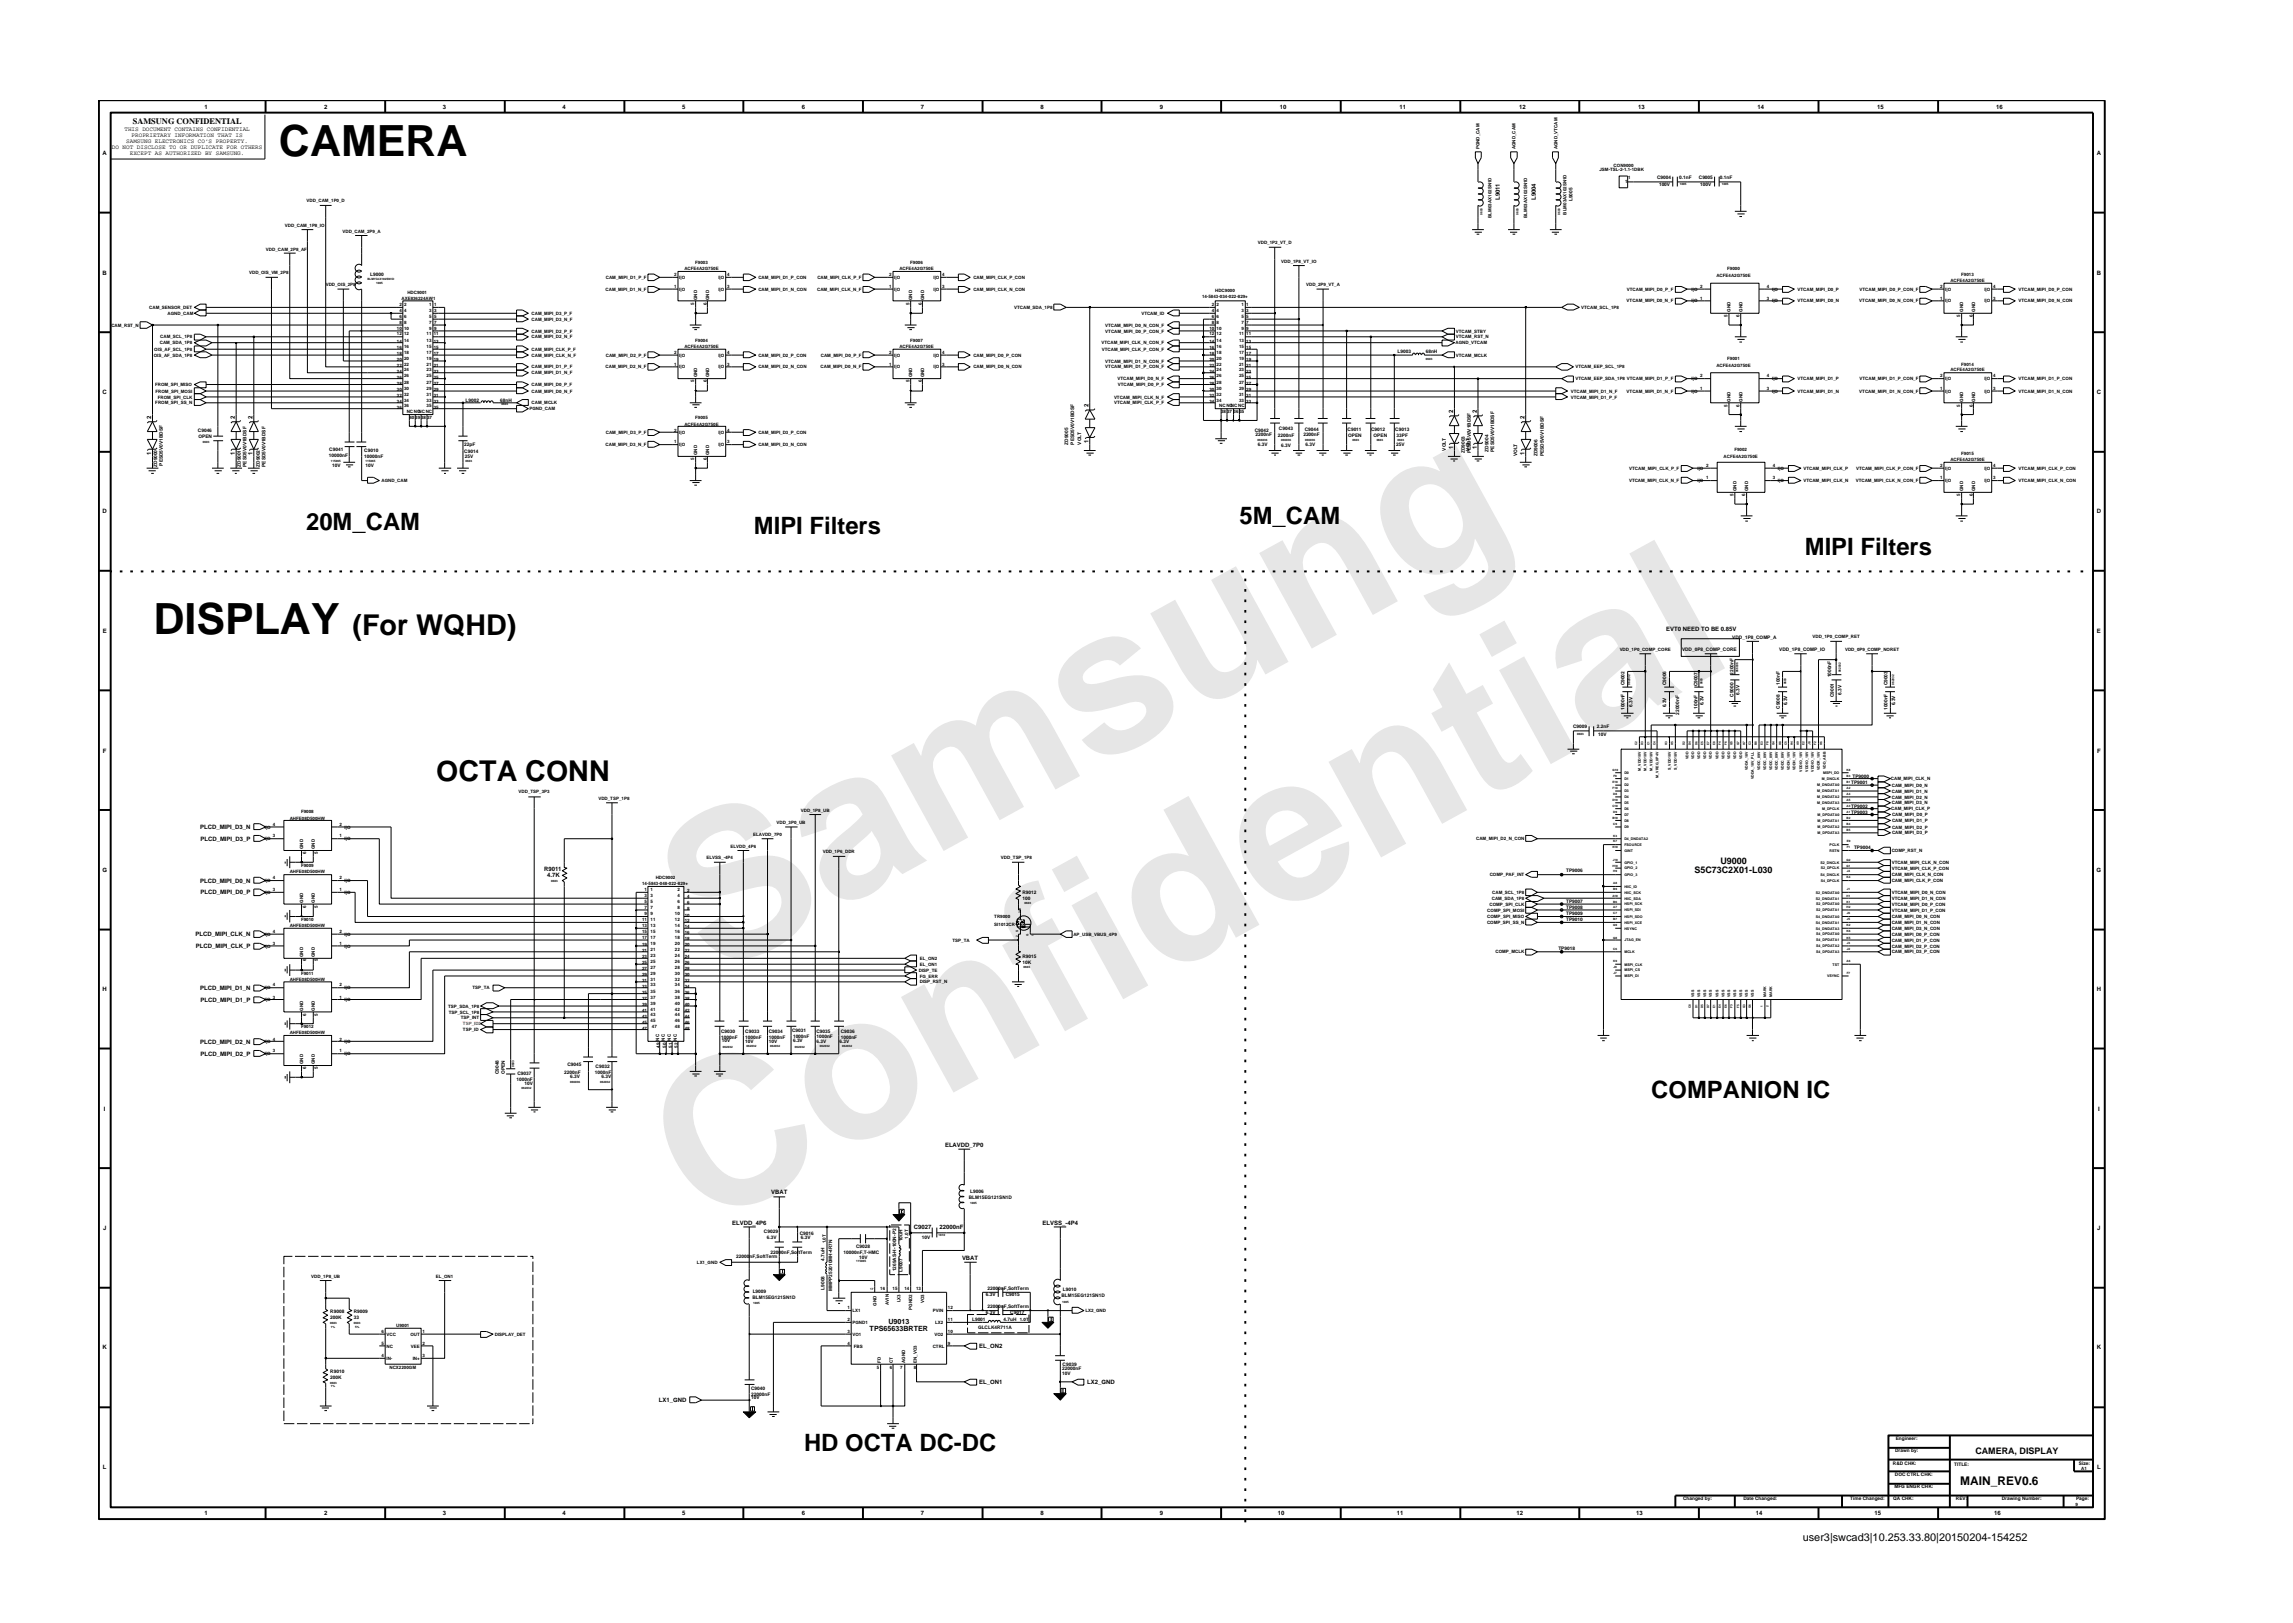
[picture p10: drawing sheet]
<svg xmlns="http://www.w3.org/2000/svg" width="297mm" height="210mm" viewBox="0 0 297 210" stroke-linecap="round" stroke-linejoin="round" font-family="sans-serif">
<defs><g id="words">
<g font-size="26.5" fill="#e6e6e6">
<text x="92.4" y="126.7" transform="rotate(-29 92.4 126.7)">Samsung</text>
<text x="91.1" y="159.4" transform="rotate(-29 91.1 159.4)">Confidential</text>
</g>
<g font-size="5.6">
<text x="36.1" y="20.2">CAMERA</text>
<text x="19.9" y="82.1">DISPLAY</text>
</g>
<g font-size="3.7">
<text x="45.7" y="82.3">(For WQHD)</text>
<text x="56.5" y="101.1">OCTA CONN</text>
</g>
<g font-size="3.1">
<text x="39.7" y="68.6">20M_CAM</text>
<text x="97.6" y="69.2">MIPI Filters</text>
<text x="160.6" y="67.8">5M_CAM</text>
<text x="233.8" y="71.9">MIPI Filters</text>
<text x="213.9" y="142.3">COMPANION IC</text>
<text x="104.2" y="187.9">HD OCTA DC-DC</text>
</g>
<text font-size="1.5" x="253.9" y="192.4">MAIN_REV0.6</text>
<text font-size="1.4" x="233.5" y="199.7">user3|swcad3|10.253.33.80|20150204-154252</text>
<g font-size="1.2">
<text x="219.5" y="113.1">S5C73C2X01-L030</text>
<text x="222.9" y="112">U9000</text>
<text x="255.9" y="188.3">CAMERA, DISPLAY</text>
</g>
<text font-size="1.1" x="17.2" y="16.1">SAMSUNG CONFIDENTIAL</text>
<g font-size=".9">
<text x="112.7" y="172.4">TPS65633BRTER</text>
<text x="115.1" y="171.5">U9013</text>
</g>
<g font-size=".8">
<text x="16.1" y="16.9">THIS DOCUMENT CONTAINS CONFIDENTIAL</text>
<text x="17" y="17.7">PROPRIETARY INFORMATION THAT IS</text>
<text x="26.5" y="14.1">1</text>
<text x="42" y="14.1">2</text>
<text x="57.4" y="14.1">3</text>
<text x="72.9" y="14.1">4</text>
<text x="88.4" y="14.1">5</text>
<text x="103.9" y="14.1">6</text>
<text x="119.3" y="14.1">7</text>
<text x="134.8" y="14.1">8</text>
<text x="150.3" y="14.1">9</text>
<text x="165.8" y="14.1">10</text>
<text x="181.3" y="14.1">11</text>
<text x="196.8" y="14.1">12</text>
<text x="212.2" y="14.1">13</text>
<text x="227.7" y="14.1">14</text>
<text x="243.2" y="14.1">15</text>
<text x="258.6" y="14.1">16</text>
<text x="13.3" y="20.1">A</text>
<text x="14.5" y="19.3">DO NOT DISCLOSE TO OR DUPLICATE FOR OTHERS</text>
<text x="16.4" y="18.5">SAMSUNG ELECTRONICS CO’S PROPERTY.</text>
<text x="16.8" y="20.1">EXCEPT AS AUTHORIZED BY SAMSUNG.</text>
<text x="271.6" y="20.1">A</text>
<text x="194.3" y="25.9" transform="rotate(-90 194.3 25.9)">L9011</text>
<text x="198.9" y="25.9" transform="rotate(-90 198.9 25.9)">L9004</text>
<text x="13.3" y="35.6">B</text>
<text x="271.6" y="35.6">B</text>
<text x="13.3" y="51">C</text>
<text x="141" y="52.8" transform="rotate(-90 141 52.8)">2</text>
<text x="188.2" y="53.5" transform="rotate(-90 188.2 53.5)">2</text>
<text x="191.3" y="53.5" transform="rotate(-90 191.3 53.5)">2</text>
<text x="271.6" y="51">C</text>
<text x="19.6" y="59" transform="rotate(-90 19.6 59)">1</text>
<text x="19.6" y="54.3" transform="rotate(-90 19.6 54.3)">2</text>
<text x="30.4" y="59" transform="rotate(-90 30.4 59)">1</text>
<text x="30.4" y="54.3" transform="rotate(-90 30.4 54.3)">2</text>
<text x="32.7" y="54.3" transform="rotate(-90 32.7 54.3)">2</text>
<text x="32.7" y="59" transform="rotate(-90 32.7 59)">1</text>
<text x="141" y="57.4" transform="rotate(-90 141 57.4)">1</text>
<text x="188.2" y="58.2" transform="rotate(-90 188.2 58.2)">1</text>
<text x="191.3" y="58.2" transform="rotate(-90 191.3 58.2)">1</text>
<text x="197.5" y="59" transform="rotate(-90 197.5 59)">1</text>
<text x="197.5" y="54.3" transform="rotate(-90 197.5 54.3)">2</text>
<text x="13.3" y="66.5">D</text>
<text x="271.6" y="66.5">D</text>
<text x="13.3" y="82">E</text>
<text x="215.8" y="81.7">EVT0 NEED TO BE 0.85V</text>
<text x="271.6" y="82">E</text>
<text x="13.3" y="97.5">F</text>
<text x="271.7" y="97.5">F</text>
<text x="25.9" y="107.4">PLCD_MIPI_D3_N</text>
<text x="13.3" y="112.9">G</text>
<text x="26" y="108.9">PLCD_MIPI_D3_P</text>
<text x="70.5" y="112.9">R9011</text>
<text x="70.9" y="113.6">4.7K</text>
<text x="271.6" y="112.9">G</text>
<text x="25.9" y="114.4">PLCD_MIPI_D0_N</text>
<text x="26" y="115.9">PLCD_MIPI_D0_P</text>
<text x="25.3" y="121.3">PLCD_MIPI_CLK_N</text>
<text x="25.4" y="122.8">PLCD_MIPI_CLK_P</text>
<text x="13.3" y="128.4">H</text>
<text x="25.9" y="128.2">PLCD_MIPI_D1_N</text>
<text x="26" y="129.8">PLCD_MIPI_D1_P</text>
<text x="271.6" y="128.4">H</text>
<text x="25.9" y="135.2">PLCD_MIPI_D2_N</text>
<text x="26" y="136.8">PLCD_MIPI_D2_P</text>
<text x="13.5" y="143.9">I</text>
<text x="271.8" y="143.9">I</text>
<text x="122.4" y="148.6">ELAVDD_7P0</text>
<text x="99.9" y="154.7">VBAT</text>
<text x="13.4" y="159.3">J</text>
<text x="94.8" y="158.6">ELVDD_4P6</text>
<text x="118.4" y="159.3">C9027</text>
<text x="121.7" y="159.3">22000nF</text>
<text x="135.1" y="158.6">ELVSS_-4P4</text>
<text x="271.7" y="159.3">J</text>
<text x="124.6" y="163.3">VBAT</text>
<text x="13.3" y="174.8">K</text>
<text x="126.9" y="174.6">EL_ON2</text>
<text x="126.9" y="179.3">EL_ON1</text>
<text x="140.8" y="179.3">LX2_GND</text>
<text x="271.6" y="174.8">K</text>
<text x="85.4" y="181.7">LX1_GND</text>
<text x="13.3" y="190.3">L</text>
<text x="271.7" y="190.3">L</text>
<text x="26.5" y="196.3">1</text>
<text x="42" y="196.3">2</text>
<text x="57.4" y="196.3">3</text>
<text x="72.9" y="196.3">4</text>
<text x="88.4" y="196.3">5</text>
<text x="103.9" y="196.3">6</text>
<text x="119.3" y="196.3">7</text>
<text x="134.8" y="196.3">8</text>
<text x="150.3" y="196.3">9</text>
<text x="165.5" y="196.3">10</text>
<text x="181" y="196.3">11</text>
<text x="196.4" y="196.3">12</text>
<text x="211.9" y="196.3">13</text>
<text x="227.4" y="196.3">14</text>
<text x="242.8" y="196.3">15</text>
<text x="258.3" y="196.3">16</text>
</g>
<g font-size=".6">
<text x="191.7" y="19.3" transform="rotate(-90 191.7 19.3)">PGND_CAM</text>
<text x="196.3" y="19.3" transform="rotate(-90 196.3 19.3)">AGND_CAM</text>
<text x="201.7" y="19.3" transform="rotate(-90 201.7 19.3)">AGND_VTCAM</text>
<text x="207.2" y="22.2">JSM-TSL-2-1.1-1DBK</text>
<text x="209" y="21.6">CON9000</text>
<text x="210.5" y="23.7">1</text>
<text x="210.9" y="23.2">1</text>
<text x="214.7" y="23.1">C9004</text>
<text x="217.5" y="23.1">0.1nF</text>
<text x="220.1" y="23.1">C9005</text>
<text x="222.8" y="23.1">0.1nF</text>
<text x="36.9" y="29.4">VDD_CAM_1P8_IO</text>
<text x="39.7" y="26.2">VDD_CAM_1P0_D</text>
<text x="193.2" y="28.2" transform="rotate(-90 193.2 28.2)">BLM03AX102SN1D</text>
<text x="197.9" y="28.2" transform="rotate(-90 197.9 28.2)">BLM03AX102SN1D</text>
<text x="202.9" y="27.8" transform="rotate(-90 202.9 27.8)">BLM03AX102SN1D</text>
<text x="203.7" y="26.1" transform="rotate(-90 203.7 26.1)">L9005</text>
<text x="214.9" y="24.2">100V</text>
<text x="220.2" y="24.2">100V</text>
<text x="32.3" y="35.5">VDD_OIS_VM_2P8</text>
<text x="34.5" y="32.5">VDD_CAM_2P8_AF</text>
<text x="44.4" y="30.1">VDD_CAM_2P9_A</text>
<text x="47.9" y="35.7">L9000</text>
<text x="87.3" y="35.8">2</text>
<text x="88.7" y="35">ACFE4A2G750E</text>
<text x="90.1" y="34.2">F9003</text>
<text x="94.2" y="35.8">4</text>
<text x="115.2" y="35.8">2</text>
<text x="116.5" y="35">ACFE4A2G750E</text>
<text x="117.9" y="34.2">F9006</text>
<text x="122" y="35.8">4</text>
<text x="162.9" y="31.7">VDD_1P2_VT_D</text>
<text x="166" y="34">VDD_1P8_VT_IO</text>
<text x="222.3" y="35.9">ACFE4A2G750E</text>
<text x="223.7" y="35">F9000</text>
<text x="254.1" y="35.8">F9013</text>
<text x="19.3" y="40">CAM_SENSOR_DET</text>
<text x="21.7" y="40.8">AGND_CAM</text>
<text x="42.2" y="37.1">VDD_OIS_2P8</text>
<text x="51.8" y="40.4">4</text>
<text x="51.8" y="41.2">6</text>
<text x="51.8" y="41.9">8</text>
<text x="51.8" y="39.7">2 2</text>
<text x="52" y="38.9">AXE836224AW1</text>
<text x="52.4" y="40.4">4</text>
<text x="52.4" y="41.2">6</text>
<text x="52.4" y="41.9">8</text>
<text x="52.8" y="38.1">HDC9001</text>
<text x="55.6" y="41.2">5</text>
<text x="55.6" y="41.9">7 7</text>
<text x="55.6" y="40.4">3</text>
<text x="55.6" y="39.7">1</text>
<text x="56.3" y="41.2">5</text>
<text x="56.3" y="40.4">3</text>
<text x="56.3" y="39.7">1</text>
<text x="68.9" y="41.6">CAM_MIPI_D3_N_F</text>
<text x="68.9" y="40.8">CAM_MIPI_D3_P_F</text>
<text x="78.4" y="37.7">CAM_MIPI_D1_N_F</text>
<text x="78.5" y="36.1">CAM_MIPI_D1_P_F</text>
<text x="87.3" y="37.3">1</text>
<text x="88" y="37.7">I|O</text>
<text x="88" y="36.1">I|O</text>
<text x="89.9" y="39.5" transform="rotate(-90 89.9 39.5)">5</text>
<text x="90.3" y="38.9" transform="rotate(-90 90.3 38.9)">GND</text>
<text x="91.6" y="39.5" transform="rotate(-90 91.6 39.5)">6</text>
<text x="91.8" y="38.9" transform="rotate(-90 91.8 38.9)">GND</text>
<text x="93.1" y="37.7">I|O</text>
<text x="93.1" y="36.1">I|O</text>
<text x="94.2" y="37.3">3</text>
<text x="98.2" y="37.7">CAM_MIPI_D1_N_CON</text>
<text x="98.2" y="36.1">CAM_MIPI_D1_P_CON</text>
<text x="105.9" y="37.7">CAM_MIPI_CLK_N_F</text>
<text x="105.9" y="36.1">CAM_MIPI_CLK_P_F</text>
<text x="115.2" y="37.3">1</text>
<text x="115.9" y="37.7">I|O</text>
<text x="115.9" y="36.1">I|O</text>
<text x="117.8" y="39.5" transform="rotate(-90 117.8 39.5)">5</text>
<text x="118.2" y="38.9" transform="rotate(-90 118.2 38.9)">GND</text>
<text x="119.4" y="39.5" transform="rotate(-90 119.4 39.5)">6</text>
<text x="119.7" y="38.9" transform="rotate(-90 119.7 38.9)">GND</text>
<text x="120.9" y="36.1">I|O</text>
<text x="120.9" y="37.7">I|O</text>
<text x="122" y="37.3">3</text>
<text x="126.1" y="37.7">CAM_MIPI_CLK_N_CON</text>
<text x="126.1" y="36.1">CAM_MIPI_CLK_P_CON</text>
<text x="131.4" y="40">VTCAM_SDA_1P8</text>
<text x="147.9" y="40.8">VTCAM_ID</text>
<text x="155.7" y="38.6">14-5843-034-022-829+</text>
<text x="157" y="41.9">8 8</text>
<text x="157" y="40.4">4 4</text>
<text x="157" y="41.2">6 6</text>
<text x="157" y="39.7">2</text>
<text x="157.4" y="37.9">HDC9000</text>
<text x="157.6" y="39.7">2</text>
<text x="160.8" y="41.2">5 5</text>
<text x="160.8" y="41.9">7</text>
<text x="160.8" y="40.4">3 3</text>
<text x="160.8" y="39.7">1 1</text>
<text x="161.4" y="41.9">7</text>
<text x="169.2" y="37.1">VDD_2P9_VT_A</text>
<text x="204.8" y="40">VTCAM_SCL_1P8</text>
<text x="210.7" y="39.2">VTCAM_MIPI_D0_N_F</text>
<text x="210.7" y="37.7">VTCAM_MIPI_D0_P_F</text>
<text x="219.1" y="37.7">I|O</text>
<text x="219.1" y="39.2">I|O</text>
<text x="220.2" y="38.9">1</text>
<text x="220.2" y="37.3">2</text>
<text x="223.8" y="41.1" transform="rotate(-90 223.8 41.1)">5</text>
<text x="224.2" y="40.4" transform="rotate(-90 224.2 40.4)">GND</text>
<text x="225.3" y="41.1" transform="rotate(-90 225.3 41.1)">6</text>
<text x="225.7" y="40.4" transform="rotate(-90 225.7 40.4)">GND</text>
<text x="228.9" y="38.9">3</text>
<text x="228.9" y="37.3">4</text>
<text x="229.6" y="39.2">I|O</text>
<text x="229.6" y="37.7">I|O</text>
<text x="232.9" y="39.2">VTCAM_MIPI_D0_N</text>
<text x="232.9" y="37.7">VTCAM_MIPI_D0_P</text>
<text x="240.9" y="39.2">VTCAM_MIPI_D0_N_CON_F</text>
<text x="240.9" y="37.7">VTCAM_MIPI_D0_P_CON_F</text>
<text x="251.3" y="38.9">1</text>
<text x="251.3" y="37.3">2</text>
<text x="252" y="39.2">I|O</text>
<text x="252" y="37.7">I|O</text>
<text x="252.7" y="36.5">ACFE4A2G750E</text>
<text x="253.9" y="41.1" transform="rotate(-90 253.9 41.1)">5</text>
<text x="254.3" y="40.4" transform="rotate(-90 254.3 40.4)">GND</text>
<text x="255.6" y="41.1" transform="rotate(-90 255.6 41.1)">6</text>
<text x="255.8" y="40.4" transform="rotate(-90 255.8 40.4)">GND</text>
<text x="257.1" y="39.2">I|O</text>
<text x="257.1" y="37.7">I|O</text>
<text x="258.2" y="38.9">3</text>
<text x="258.2" y="37.3">4</text>
<text x="261.5" y="39.2">VTCAM_MIPI_D0_N_CON</text>
<text x="261.5" y="37.7">VTCAM_MIPI_D0_P_CON</text>
<text x="14.4" y="42.3">CAM_RST_N</text>
<text x="19.9" y="46.2">OIS_AF_SDA_1P8</text>
<text x="20" y="45.5">OIS_AF_SCL_1P8</text>
<text x="20.7" y="44.6">CAM_SDA_1P8</text>
<text x="20.8" y="43.8">CAM_SCL_1P8</text>
<text x="51.4" y="46.8">20</text>
<text x="51.4" y="47.5">22</text>
<text x="51.4" y="43.5">12</text>
<text x="51.4" y="44.4">14</text>
<text x="51.4" y="45.2">16</text>
<text x="51.4" y="42.7">10</text>
<text x="51.4" y="46">18</text>
<text x="52.4" y="46.6">20</text>
<text x="52.4" y="47.4">22</text>
<text x="52.4" y="44.3">14</text>
<text x="52.4" y="45.1">16</text>
<text x="52.4" y="45.8">18</text>
<text x="52.4" y="42.7">10</text>
<text x="52.4" y="43.5">12</text>
<text x="55.3" y="47.4">21</text>
<text x="55.3" y="44.3">13</text>
<text x="55.3" y="45.1">15</text>
<text x="55.3" y="43.5">11</text>
<text x="55.3" y="45.8">17</text>
<text x="55.3" y="46.6">19</text>
<text x="55.6" y="42.7">9</text>
<text x="56.2" y="47.5">21</text>
<text x="56.2" y="44.4">13</text>
<text x="56.2" y="45.2">15</text>
<text x="56.2" y="43.5">11</text>
<text x="56.2" y="46">17</text>
<text x="56.2" y="46.8">19</text>
<text x="56.3" y="42.7">9</text>
<text x="68.9" y="43.1">CAM_MIPI_D2_P_F</text>
<text x="68.9" y="43.8">CAM_MIPI_D2_N_F</text>
<text x="68.9" y="47.7">CAM_MIPI_D1_P_F</text>
<text x="68.9" y="45.5">CAM_MIPI_CLK_P_F</text>
<text x="68.9" y="46.2">CAM_MIPI_CLK_N_F</text>
<text x="78.4" y="47.7">CAM_MIPI_D2_N_F</text>
<text x="78.5" y="46.2">CAM_MIPI_D2_P_F</text>
<text x="87.3" y="47.4">1</text>
<text x="87.3" y="45.8">2</text>
<text x="88" y="47.7">I|O</text>
<text x="88" y="46.2">I|O</text>
<text x="88.7" y="45.1">ACFE4A2G750E</text>
<text x="90.1" y="44.3">F9004</text>
<text x="93.1" y="47.7">I|O</text>
<text x="93.1" y="46.2">I|O</text>
<text x="94.2" y="47.4">3</text>
<text x="94.2" y="45.8">4</text>
<text x="98.2" y="46.2">CAM_MIPI_D2_P_CON</text>
<text x="98.2" y="47.7">CAM_MIPI_D2_N_CON</text>
<text x="106.3" y="47.7">CAM_MIPI_D0_N_F</text>
<text x="106.3" y="46.2">CAM_MIPI_D0_P_F</text>
<text x="115.2" y="47.4">1</text>
<text x="115.2" y="45.8">2</text>
<text x="115.9" y="47.7">I|O</text>
<text x="115.9" y="46.2">I|O</text>
<text x="116.5" y="45.1">ACFE4A2G750E</text>
<text x="117.9" y="44.3">F9007</text>
<text x="120.9" y="47.7">I|O</text>
<text x="120.9" y="46.2">I|O</text>
<text x="122" y="47.4">3</text>
<text x="122" y="45.8">4</text>
<text x="126.1" y="47.7">CAM_MIPI_D0_N_CON</text>
<text x="126.1" y="46.2">CAM_MIPI_D0_P_CON</text>
<text x="142.7" y="44.6">VTCAM_MIPI_CLK_N_CON_F</text>
<text x="142.7" y="45.5">VTCAM_MIPI_CLK_P_CON_F</text>
<text x="143.1" y="47">VTCAM_MIPI_D1_N_CON_F</text>
<text x="143.1" y="42.3">VTCAM_MIPI_D0_N_CON_F</text>
<text x="143.2" y="47.7">VTCAM_MIPI_D1_P_CON_F</text>
<text x="143.2" y="43.1">VTCAM_MIPI_D0_P_CON_F</text>
<text x="156.7" y="43.5">12 12</text>
<text x="156.7" y="46.8">20</text>
<text x="156.7" y="42.7">10 10</text>
<text x="156.7" y="44.4">14</text>
<text x="156.7" y="46">18</text>
<text x="156.7" y="47.5">22</text>
<text x="156.7" y="45.2">16</text>
<text x="157.6" y="45.1">16</text>
<text x="157.6" y="45.8">18</text>
<text x="157.6" y="46.6">20</text>
<text x="157.6" y="47.4">22</text>
<text x="157.6" y="44.3">14</text>
<text x="160.5" y="43.5">11 11</text>
<text x="160.5" y="44.3">13</text>
<text x="160.5" y="47.4">21</text>
<text x="160.5" y="45.8">17</text>
<text x="160.5" y="46.6">19</text>
<text x="160.5" y="45.1">15</text>
<text x="160.8" y="42.7">9 9</text>
<text x="161.4" y="47.5">21</text>
<text x="161.4" y="44.4">13</text>
<text x="161.4" y="46">17</text>
<text x="161.4" y="46.8">19</text>
<text x="161.4" y="45.2">15</text>
<text x="181" y="45.7">L9003</text>
<text x="184.7" y="45.7">68nH</text>
<text x="188.6" y="44.6">AGND_VTCAM</text>
<text x="188.6" y="43.8">VTCAM_RST_N</text>
<text x="188.6" y="46.2">VTCAM_MCLK</text>
<text x="188.6" y="43.1">VTCAM_STBY</text>
<text x="204.1" y="47.7">VTCAM_EEP_SCL_1P8</text>
<text x="222.3" y="47.5">ACFE4A2G750E</text>
<text x="223.7" y="46.6">F9001</text>
<text x="254.1" y="47.4">F9014</text>
<text x="20.1" y="50">FROM_SPI_MISO</text>
<text x="20.1" y="52.4">FROM_SPI_SS_N</text>
<text x="20.1" y="50.9">FROM_SPI_MOSI</text>
<text x="20.4" y="51.6">FROM_SPI_CLK</text>
<text x="51.4" y="52.9">36</text>
<text x="51.4" y="49.8">28</text>
<text x="51.4" y="50.7">30</text>
<text x="51.4" y="51.4">32</text>
<text x="51.4" y="52.2">34</text>
<text x="51.4" y="48.3">24</text>
<text x="51.4" y="49.1">26</text>
<text x="52.4" y="52.8">36</text>
<text x="52.4" y="49.7">28</text>
<text x="52.4" y="50.5">30</text>
<text x="52.4" y="51.3">32</text>
<text x="52.4" y="52">34</text>
<text x="52.4" y="48.1">24</text>
<text x="52.4" y="48.9">26</text>
<text x="52.7" y="53.5">NCNCNCNC</text>
<text x="55.3" y="52.8">35</text>
<text x="55.3" y="49.7">27</text>
<text x="55.3" y="50.5">29</text>
<text x="55.3" y="51.3">31</text>
<text x="55.3" y="52">33</text>
<text x="55.3" y="48.1">23</text>
<text x="55.3" y="48.9">25</text>
<text x="56.2" y="52.9">35</text>
<text x="56.2" y="51.4">31</text>
<text x="56.2" y="52.2">33</text>
<text x="56.2" y="48.3">23</text>
<text x="56.2" y="49.1">25</text>
<text x="56.2" y="50.7">29</text>
<text x="56.2" y="49.8">27</text>
<text x="60.3" y="52">L9002</text>
<text x="64.8" y="52">68nH</text>
<text x="68.6" y="53.2">PGND_CAM</text>
<text x="68.9" y="52.4">CAM_MCLK</text>
<text x="68.9" y="50">CAM_MIPI_D0_P_F</text>
<text x="68.9" y="50.9">CAM_MIPI_D0_N_F</text>
<text x="68.9" y="48.5">CAM_MIPI_D1_N_F</text>
<text x="89.9" y="49.5" transform="rotate(-90 89.9 49.5)">5</text>
<text x="90.3" y="48.9" transform="rotate(-90 90.3 48.9)">GND</text>
<text x="91.6" y="49.5" transform="rotate(-90 91.6 49.5)">6</text>
<text x="91.8" y="48.9" transform="rotate(-90 91.8 48.9)">GND</text>
<text x="117.8" y="49.5" transform="rotate(-90 117.8 49.5)">5</text>
<text x="118.2" y="48.9" transform="rotate(-90 118.2 48.9)">GND</text>
<text x="119.4" y="49.5" transform="rotate(-90 119.4 49.5)">6</text>
<text x="119.7" y="48.9" transform="rotate(-90 119.7 48.9)">GND</text>
<text x="144.3" y="51.6">VTCAM_MIPI_CLK_N_F</text>
<text x="144.3" y="52.4">VTCAM_MIPI_CLK_P_F</text>
<text x="144.8" y="49.3">VTCAM_MIPI_D0_N_F</text>
<text x="144.8" y="50">VTCAM_MIPI_D0_P_F</text>
<text x="156.7" y="51.4">32</text>
<text x="156.7" y="52.2">34</text>
<text x="156.7" y="48.3">24</text>
<text x="156.7" y="49.1">26</text>
<text x="156.7" y="49.8">28</text>
<text x="156.7" y="50.7">30</text>
<text x="157.6" y="50.5">30</text>
<text x="157.6" y="51.3">32</text>
<text x="157.6" y="52">34</text>
<text x="157.6" y="48.1">24</text>
<text x="157.6" y="48.9">26</text>
<text x="157.6" y="49.7">28</text>
<text x="157.9" y="52.7">NCNCNCNC</text>
<text x="158.2" y="53.5">38</text>
<text x="158.9" y="53.5">37</text>
<text x="159.8" y="53.5">36</text>
<text x="160.5" y="51.3">31</text>
<text x="160.5" y="52">33</text>
<text x="160.5" y="48.1">23</text>
<text x="160.5" y="48.9">25</text>
<text x="160.5" y="49.7">27</text>
<text x="160.5" y="50.5">29</text>
<text x="160.6" y="53.5">35</text>
<text x="161.4" y="51.4">31</text>
<text x="161.4" y="52.2">33</text>
<text x="161.4" y="49.1">25</text>
<text x="161.4" y="49.8">27</text>
<text x="161.4" y="50.7">29</text>
<text x="161.4" y="48.3">23</text>
<text x="203.5" y="50.9">VTCAM_MIPI_D1_N_F</text>
<text x="203.5" y="51.6">VTCAM_MIPI_D1_P_F</text>
<text x="204.1" y="49.3">VTCAM_EEP_SDA_1P8 VTCAM_MIPI_D1_P_F</text>
<text x="210.7" y="50.9">VTCAM_MIPI_D1_N_F</text>
<text x="219.1" y="50.9">I|O</text>
<text x="219.1" y="49.3">I|O</text>
<text x="220.2" y="50.5">1</text>
<text x="220.2" y="48.9">2</text>
<text x="223.8" y="52.7" transform="rotate(-90 223.8 52.7)">5</text>
<text x="224.2" y="52" transform="rotate(-90 224.2 52)">GND</text>
<text x="225.3" y="52.7" transform="rotate(-90 225.3 52.7)">6</text>
<text x="225.7" y="52" transform="rotate(-90 225.7 52)">GND</text>
<text x="228.9" y="50.5">3</text>
<text x="228.9" y="48.9">4</text>
<text x="229.6" y="50.9">I|O</text>
<text x="229.6" y="49.3">I|O</text>
<text x="232.9" y="50.9">VTCAM_MIPI_D1_N</text>
<text x="232.9" y="49.3">VTCAM_MIPI_D1_P</text>
<text x="240.9" y="50.9">VTCAM_MIPI_D1_N_CON_F</text>
<text x="240.9" y="49.3">VTCAM_MIPI_D1_P_CON_F</text>
<text x="251.3" y="50.5">1</text>
<text x="251.3" y="48.9">2</text>
<text x="252" y="50.9">I|O</text>
<text x="252" y="49.3">I|O</text>
<text x="252.7" y="48.1">ACFE4A2G750E</text>
<text x="253.9" y="52.7" transform="rotate(-90 253.9 52.7)">5</text>
<text x="254.3" y="52" transform="rotate(-90 254.3 52)">GND</text>
<text x="255.6" y="52.7" transform="rotate(-90 255.6 52.7)">6</text>
<text x="255.8" y="52" transform="rotate(-90 255.8 52)">GND</text>
<text x="257.1" y="50.9">I|O</text>
<text x="257.1" y="49.3">I|O</text>
<text x="258.2" y="50.5">3</text>
<text x="258.2" y="48.9">4</text>
<text x="261.5" y="50.9">VTCAM_MIPI_D1_N_CON</text>
<text x="261.5" y="49.3">VTCAM_MIPI_D1_P_CON</text>
<text x="25.6" y="55.9">C9046</text>
<text x="25.7" y="56.7">OPEN</text>
<text x="42.6" y="59.2">10000nF</text>
<text x="42.7" y="58.4">C9041</text>
<text x="47.2" y="59.3">10000nF</text>
<text x="47.2" y="58.5">C9010</text>
<text x="53" y="54.3">40</text>
<text x="53.8" y="54.3">39</text>
<text x="54.6" y="54.3">38</text>
<text x="55.3" y="54.3">37</text>
<text x="60.1" y="58.6">C9014</text>
<text x="60.1" y="57.8">22pF</text>
<text x="60.2" y="59.3">25V</text>
<text x="78.4" y="57.8">CAM_MIPI_D3_N_F</text>
<text x="78.5" y="56.2">CAM_MIPI_D3_P_F</text>
<text x="87.3" y="55.9">2</text>
<text x="87.3" y="57.4">1</text>
<text x="88" y="56.2">I|O</text>
<text x="88" y="57.8">I|O</text>
<text x="88.7" y="55.1">ACFE4A2G750E</text>
<text x="89.9" y="59.6" transform="rotate(-90 89.9 59.6)">5</text>
<text x="90.1" y="54.3">F9005</text>
<text x="90.3" y="59" transform="rotate(-90 90.3 59)">GND</text>
<text x="91.6" y="59.6" transform="rotate(-90 91.6 59.6)">6</text>
<text x="91.8" y="59" transform="rotate(-90 91.8 59)">GND</text>
<text x="93.1" y="57.8">I|O</text>
<text x="93.1" y="56.2">I|O</text>
<text x="94.2" y="57.4">3</text>
<text x="94.2" y="55.9">4</text>
<text x="98.2" y="57.8">CAM_MIPI_D3_N_CON</text>
<text x="98.2" y="56.2">CAM_MIPI_D3_P_CON</text>
<text x="138.4" y="57.6" transform="rotate(-90 138.4 57.6)">ZD9005</text>
<text x="139.1" y="57.6" transform="rotate(-90 139.1 57.6)">PESD5V0V1BDSF</text>
<text x="140.1" y="57.6" transform="rotate(-90 140.1 57.6)">VOLT</text>
<text x="162.5" y="55.9">C9042</text>
<text x="162.7" y="56.4">2200nF</text>
<text x="162.9" y="57.8">6.3V</text>
<text x="165.6" y="56.6">2200nF</text>
<text x="165.7" y="55.7">C9043</text>
<text x="166" y="57.9">6.3V</text>
<text x="168.8" y="56.4">2200nF</text>
<text x="169" y="55.8">C9044</text>
<text x="169.1" y="57.8">6.3V</text>
<text x="174.6" y="55.8">C9011</text>
<text x="174.6" y="56.6">OPEN</text>
<text x="177.6" y="55.8">C9012</text>
<text x="177.9" y="56.6">OPEN</text>
<text x="180.7" y="55.8">C9013</text>
<text x="180.9" y="57.8">25V</text>
<text x="180.9" y="56.6">33PF</text>
<text x="187.3" y="58.4" transform="rotate(-90 187.3 58.4)">VOLT</text>
<text x="189.8" y="58.7" transform="rotate(-90 189.8 58.7)">ZD9003</text>
<text x="190.4" y="58.4" transform="rotate(-90 190.4 58.4)">VOLT</text>
<text x="190.5" y="58.7" transform="rotate(-90 190.5 58.7)">PESD5V0V1BDSF</text>
<text x="192.8" y="58.5" transform="rotate(-90 192.8 58.5)">ZD9004</text>
<text x="193.6" y="58.5" transform="rotate(-90 193.6 58.5)">PESD5V0V1BDSF</text>
<text x="196.5" y="59.1" transform="rotate(-90 196.5 59.1)">VOLT</text>
<text x="199.2" y="59.1" transform="rotate(-90 199.2 59.1)">ZD9006</text>
<text x="200" y="59.1" transform="rotate(-90 200 59.1)">PESD5V0V1BDSF</text>
<text x="223.3" y="59.3">ACFE4A2G750E</text>
<text x="224.7" y="58.4">F9002</text>
<text x="252.7" y="59.7">ACFE4A2G750E</text>
<text x="254.1" y="59">F9015</text>
<text x="20.3" y="60.5" transform="rotate(-90 20.3 60.5)">ZD9000</text>
<text x="21.1" y="60.3" transform="rotate(-90 21.1 60.3)">PESD5V0V1BDSF</text>
<text x="31.2" y="60.5" transform="rotate(-90 31.2 60.5)">ZD9001</text>
<text x="31.9" y="60.5" transform="rotate(-90 31.9 60.5)">PESD5V0V1BDSF</text>
<text x="33.6" y="60.5" transform="rotate(-90 33.6 60.5)">ZD9002</text>
<text x="34.4" y="60.5" transform="rotate(-90 34.4 60.5)">PESD5V0V1BDSF</text>
<text x="43" y="60.5">10V</text>
<text x="47.4" y="60.5">10V</text>
<text x="49.4" y="62.5">AGND_CAM</text>
<text x="211" y="62.5">VTCAM_MIPI_CLK_N_F</text>
<text x="211.1" y="60.9">VTCAM_MIPI_CLK_P_F</text>
<text x="219.9" y="60.9">I|O</text>
<text x="219.9" y="62.5">I|O</text>
<text x="221" y="60.5">2</text>
<text x="221" y="62.1">1</text>
<text x="224.6" y="64.3" transform="rotate(-90 224.6 64.3)">5</text>
<text x="224.9" y="63.6" transform="rotate(-90 224.9 63.6)">GND</text>
<text x="226.1" y="64.3" transform="rotate(-90 226.1 64.3)">6</text>
<text x="226.5" y="63.6" transform="rotate(-90 226.5 63.6)">GND</text>
<text x="229.7" y="62.1">3</text>
<text x="229.7" y="60.5">4</text>
<text x="230.3" y="62.5">I|O</text>
<text x="230.3" y="60.9">I|O</text>
<text x="233.6" y="62.5">VTCAM_MIPI_CLK_N</text>
<text x="233.6" y="60.9">VTCAM_MIPI_CLK_P</text>
<text x="240.4" y="62.5">VTCAM_MIPI_CLK_N_CON_F</text>
<text x="240.4" y="60.9">VTCAM_MIPI_CLK_P_CON_F</text>
<text x="251.3" y="62.1">1</text>
<text x="251.3" y="60.5">2</text>
<text x="252" y="62.5">I|O</text>
<text x="252" y="60.9">I|O</text>
<text x="253.9" y="64.3" transform="rotate(-90 253.9 64.3)">5</text>
<text x="254.3" y="63.6" transform="rotate(-90 254.3 63.6)">GND</text>
<text x="255.6" y="64.3" transform="rotate(-90 255.6 64.3)">6</text>
<text x="255.8" y="63.6" transform="rotate(-90 255.8 63.6)">GND</text>
<text x="257.1" y="62.5">I|O</text>
<text x="257.1" y="60.9">I|O</text>
<text x="258.2" y="62.1">3</text>
<text x="258.2" y="60.5">4</text>
<text x="261.5" y="62.5">VTCAM_MIPI_CLK_N_CON</text>
<text x="261.5" y="60.9">VTCAM_MIPI_CLK_P_CON</text>
<text x="224.4" y="82.7">VDD_1P8_COMP_A</text>
<text x="234.8" y="82.7">VDD_1P0_COMP_RET</text>
<text x="209.8" y="84.3">VDD_1P0_COMP_CORE</text>
<text x="210.5" y="88.8" transform="rotate(-90 210.5 88.8)">C9002</text>
<text x="215.8" y="88.8" transform="rotate(-90 215.8 88.8)">C9006</text>
<text x="217.9" y="84.3">VDD_0P8_COMP_CORE</text>
<text x="219.9" y="88.9" transform="rotate(-90 219.9 88.9)">C9007</text>
<text x="224.6" y="87.4" transform="rotate(-90 224.6 87.4)">2200nF</text>
<text x="230.5" y="84.3">VDD_1P8_COMP_IO</text>
<text x="230.6" y="88.8" transform="rotate(-90 230.6 88.8)">100nF</text>
<text x="237.2" y="87.8" transform="rotate(-90 237.2 87.8)">1000nF</text>
<text x="239" y="84.3">VDD_0P9_COMP_NORET</text>
<text x="244.5" y="88.8" transform="rotate(-90 244.5 88.8)">C9003</text>
<text x="203.8" y="94.4">C9009</text>
<text x="206.9" y="94.4">2.2nF</text>
<text x="207" y="95.4">10V</text>
<text x="210.5" y="92" transform="rotate(-90 210.5 92)">1000nF</text>
<text x="211.5" y="91.6" transform="rotate(-90 211.5 91.6)">6.3V</text>
<text x="215.8" y="91.6" transform="rotate(-90 215.8 91.6)">6.3V</text>
<text x="217.5" y="92.6" transform="rotate(-90 217.5 92.6)">22000nF</text>
<text x="219.9" y="91.8" transform="rotate(-90 219.9 91.8)">100nF</text>
<text x="220.7" y="91.4" transform="rotate(-90 220.7 91.4)">6.3V</text>
<text x="224.6" y="90.3" transform="rotate(-90 224.6 90.3)">C9000</text>
<text x="225.4" y="90" transform="rotate(-90 225.4 90)">6.3V</text>
<text x="230.6" y="91.8" transform="rotate(-90 230.6 91.8)">C9008</text>
<text x="231.5" y="91.4" transform="rotate(-90 231.5 91.4)">6.3V</text>
<text x="237.5" y="90.3" transform="rotate(-90 237.5 90.3)">C9001</text>
<text x="238.6" y="90" transform="rotate(-90 238.6 90)">6.3V</text>
<text x="244.5" y="92" transform="rotate(-90 244.5 92)">1000nF</text>
<text x="245.5" y="91.4" transform="rotate(-90 245.5 91.4)">6.3V</text>
<text x="239.8" y="101.5">TP9001</text>
<text x="240" y="100.8">TP9000</text>
<text x="245" y="101.1">CAM_MIPI_CLK_N</text>
<text x="245.1" y="101.9">CAM_MIPI_D0_N</text>
<text x="34.3" y="107.3">I|O</text>
<text x="35.3" y="107">4</text>
<text x="37.5" y="106.2">AHFE08D500HW</text>
<text x="39" y="105.4">F9008</text>
<text x="44" y="107">2</text>
<text x="44.6" y="107.3">I|O</text>
<text x="67.2" y="102.7">VDD_TSP_3P3</text>
<text x="77.5" y="103.6">VDD_TSP_1P8</text>
<text x="100.6" y="106.8">VDD_3P0_UB</text>
<text x="103.7" y="105.1">VDD_1P8_UB</text>
<text x="239.8" y="104.6">TP9002</text>
<text x="239.8" y="105.4">TP9003</text>
<text x="245" y="105">CAM_MIPI_CLK_P</text>
<text x="245.1" y="102.7">CAM_MIPI_D1_N</text>
<text x="245.1" y="103.4">CAM_MIPI_D2_N</text>
<text x="245.1" y="104.2">CAM_MIPI_D3_N</text>
<text x="245.1" y="105.7">CAM_MIPI_D0_P</text>
<text x="245.1" y="106.5">CAM_MIPI_D1_P</text>
<text x="245.1" y="107.3">CAM_MIPI_D2_P</text>
<text x="34.3" y="108.9">I|O</text>
<text x="35.3" y="113.9">4</text>
<text x="35.3" y="108.5">3</text>
<text x="37.5" y="113.1">AHFE08D500HW</text>
<text x="39" y="112.4">F9009</text>
<text x="39.3" y="110" transform="rotate(-90 39.3 110)">GND</text>
<text x="39.7" y="110.7" transform="rotate(-90 39.7 110.7)">6</text>
<text x="40.8" y="110" transform="rotate(-90 40.8 110)">GND</text>
<text x="41.2" y="110.7" transform="rotate(-90 41.2 110.7)">5</text>
<text x="44" y="108.5">1</text>
<text x="44" y="113.9">2</text>
<text x="44.6" y="108.9">I|O</text>
<text x="84.9" y="113.8">HDC9002</text>
<text x="91.5" y="111.3">ELVSS_-4P4</text>
<text x="94.6" y="109.8">ELVDD_4P6</text>
<text x="97.6" y="108.3">ELAVDD_7P0</text>
<text x="106.6" y="110.6">VDD_1P6_DDR</text>
<text x="129.7" y="111.3">VDD_TSP_1P8</text>
<text x="191.2" y="108.9">CAM_MIPI_D2_N_CON</text>
<text x="193" y="113.5">COMP_PAF_INT</text>
<text x="202.9" y="112.9">TP9006</text>
<text x="240.2" y="110">TP9004</text>
<text x="245.1" y="112.7">VTCAM_MIPI_CLK_P_CON</text>
<text x="245.1" y="111.9">VTCAM_MIPI_CLK_N_CON</text>
<text x="245.1" y="113.5">CAM_MIPI_CLK_N_CON</text>
<text x="245.1" y="110.4">COMP_RST_N</text>
<text x="245.1" y="108.1">CAM_MIPI_D3_P</text>
<text x="34.3" y="114.3">I|O</text>
<text x="34.3" y="115.8">I|O</text>
<text x="35.3" y="115.4">3</text>
<text x="39" y="119.3">F9010</text>
<text x="39.3" y="117" transform="rotate(-90 39.3 117)">GND</text>
<text x="39.7" y="117.6" transform="rotate(-90 39.7 117.6)">6</text>
<text x="40.8" y="117" transform="rotate(-90 40.8 117)">GND</text>
<text x="41.2" y="117.6" transform="rotate(-90 41.2 117.6)">5</text>
<text x="44" y="115.4">1</text>
<text x="44.6" y="115.8">I|O</text>
<text x="44.6" y="114.3">I|O</text>
<text x="83.2" y="114.7">14-5843-048-022-829+</text>
<text x="83.2" y="119.3">11</text>
<text x="83.5" y="115.4">1</text>
<text x="83.5" y="117">5</text>
<text x="83.5" y="116.2">3</text>
<text x="83.5" y="117.8">7</text>
<text x="83.5" y="118.6">9</text>
<text x="84.3" y="115.4">1</text>
<text x="84.3" y="119.3">11</text>
<text x="84.3" y="117">5</text>
<text x="84.3" y="116.2">3</text>
<text x="84.3" y="117.8">7</text>
<text x="84.3" y="118.6">9</text>
<text x="87.4" y="118.6">10</text>
<text x="87.4" y="119.3">12</text>
<text x="87.8" y="117">6</text>
<text x="87.8" y="116.2">4</text>
<text x="87.8" y="115.4">2</text>
<text x="87.8" y="117.8">8</text>
<text x="88.7" y="118.7">10</text>
<text x="88.7" y="119.5">12</text>
<text x="89" y="115.6">2</text>
<text x="89" y="116.4">4</text>
<text x="89" y="117.1">6</text>
<text x="89" y="117.9">8</text>
<text x="128.8" y="119.9">SI1012CR</text>
<text x="128.8" y="119">TR9000</text>
<text x="132.4" y="115.8">R9012</text>
<text x="132.4" y="116.5">100</text>
<text x="192.6" y="119.7">COMP_SPI_SS_N</text>
<text x="192.6" y="118.9">COMP_SPI_MISO</text>
<text x="192.7" y="118.1">COMP_SPI_MOSI</text>
<text x="193" y="117.3">COMP_SPI_CLK</text>
<text x="193.2" y="116.6">CAM_SDA_1P8</text>
<text x="193.3" y="115.8">CAM_SCL_1P8</text>
<text x="202.9" y="117.8">TP9008</text>
<text x="202.9" y="118.5">TP9009</text>
<text x="202.9" y="117">TP9007</text>
<text x="202.9" y="119.3">TP9010</text>
<text x="245.1" y="117.3">VTCAM_MIPI_D0_P_CON</text>
<text x="245.1" y="115.8">VTCAM_MIPI_D0_N_CON</text>
<text x="245.1" y="118.1">VTCAM_MIPI_D1_P_CON</text>
<text x="245.1" y="116.6">VTCAM_MIPI_D1_N_CON</text>
<text x="245.1" y="119.7">CAM_MIPI_D1_N_CON</text>
<text x="245.1" y="118.9">CAM_MIPI_D0_N_CON</text>
<text x="245.1" y="114.3">CAM_MIPI_CLK_P_CON</text>
<text x="34.3" y="122.8">I|O</text>
<text x="34.3" y="121.2">I|O</text>
<text x="35.3" y="122.4">3</text>
<text x="35.3" y="120.8">4</text>
<text x="37.5" y="120.1">AHFE08D500HW</text>
<text x="39.3" y="124" transform="rotate(-90 39.3 124)">GND</text>
<text x="39.7" y="124.6" transform="rotate(-90 39.7 124.6)">6</text>
<text x="40.8" y="124" transform="rotate(-90 40.8 124)">GND</text>
<text x="41.2" y="124.6" transform="rotate(-90 41.2 124.6)">5</text>
<text x="44" y="122.4">1</text>
<text x="44" y="120.8">2</text>
<text x="44.6" y="122.8">I|O</text>
<text x="44.6" y="121.2">I|O</text>
<text x="83.2" y="122.5">19</text>
<text x="83.2" y="120.1">13</text>
<text x="83.2" y="123.3">21</text>
<text x="83.2" y="124.1">23</text>
<text x="83.2" y="124.9">25</text>
<text x="83.2" y="125.7">27</text>
<text x="83.2" y="120.8">15</text>
<text x="83.2" y="121.6">17</text>
<text x="84.3" y="123.2">21</text>
<text x="84.3" y="124">23</text>
<text x="84.3" y="124.7">25</text>
<text x="84.3" y="125.5">27</text>
<text x="84.3" y="120.8">15</text>
<text x="84.3" y="122.4">19</text>
<text x="84.3" y="120.1">13</text>
<text x="84.3" y="121.6">17</text>
<text x="87.4" y="123.2">22</text>
<text x="87.4" y="124.7">26</text>
<text x="87.4" y="124">24</text>
<text x="87.4" y="125.5">28</text>
<text x="87.4" y="120.1">14</text>
<text x="87.4" y="120.8">16</text>
<text x="87.4" y="122.4">20</text>
<text x="87.4" y="121.6">18</text>
<text x="88.7" y="120.3">14</text>
<text x="88.7" y="121">16</text>
<text x="88.7" y="121.8">18</text>
<text x="88.7" y="122.5">20</text>
<text x="88.7" y="123.3">22</text>
<text x="88.7" y="124.1">24</text>
<text x="88.7" y="124.9">26</text>
<text x="88.7" y="125.7">28</text>
<text x="119" y="125.9">DISP_TE</text>
<text x="119.2" y="124.4">EL_ON2</text>
<text x="119.2" y="125.1">EL_ON1</text>
<text x="123.4" y="122">TSP_TA</text>
<text x="132.4" y="124.9">10K</text>
<text x="132.4" y="124.1">R9015</text>
<text x="139.1" y="121.2">AP_USB_VBUS_4P9</text>
<text x="193.7" y="123.5">COMP_MCLK</text>
<text x="201.9" y="123">TP9018</text>
<text x="245.1" y="121.2">CAM_MIPI_D0_P_CON</text>
<text x="245.1" y="120.5">CAM_MIPI_D3_N_CON</text>
<text x="245.1" y="122.8">CAM_MIPI_D2_P_CON</text>
<text x="245.1" y="123.5">CAM_MIPI_D3_P_CON</text>
<text x="245.1" y="122">CAM_MIPI_D1_P_CON</text>
<text x="34.3" y="129.7">I|O</text>
<text x="34.3" y="128.2">I|O</text>
<text x="35.3" y="129.4">3</text>
<text x="35.3" y="127.8">4</text>
<text x="37.5" y="127">AHFE08D500HW</text>
<text x="39" y="126.3">F9011</text>
<text x="39.3" y="130.9" transform="rotate(-90 39.3 130.9)">GND</text>
<text x="39.7" y="131.6" transform="rotate(-90 39.7 131.6)">6</text>
<text x="40.8" y="130.9" transform="rotate(-90 40.8 130.9)">GND</text>
<text x="41.2" y="131.6" transform="rotate(-90 41.2 131.6)">5</text>
<text x="44" y="129.4">1</text>
<text x="44" y="127.8">2</text>
<text x="44.6" y="129.7">I|O</text>
<text x="44.6" y="128.2">I|O</text>
<text x="58.1" y="130.5">TSP_SDA_1P8</text>
<text x="58.1" y="131.3">TSP_SCL_1P8</text>
<text x="61.2" y="128.2">TSP_TA</text>
<text x="83.2" y="131.9">43</text>
<text x="83.2" y="128.7">35</text>
<text x="83.2" y="129.5">37</text>
<text x="83.2" y="130.3">39</text>
<text x="83.2" y="131.1">41</text>
<text x="83.2" y="126.4">29</text>
<text x="83.2" y="127.2">31</text>
<text x="83.2" y="128">33</text>
<text x="84.3" y="131.7">43</text>
<text x="84.3" y="127">31</text>
<text x="84.3" y="127.8">33</text>
<text x="84.3" y="128.6">35</text>
<text x="84.3" y="129.4">37</text>
<text x="84.3" y="130.2">39</text>
<text x="84.3" y="130.9">41</text>
<text x="84.3" y="126.3">29</text>
<text x="87.4" y="131.7">44</text>
<text x="87.4" y="127.8">34</text>
<text x="87.4" y="128.6">36</text>
<text x="87.4" y="129.4">38</text>
<text x="87.4" y="130.2">40</text>
<text x="87.4" y="126.3">30</text>
<text x="87.4" y="127">32</text>
<text x="87.4" y="130.9">42</text>
<text x="88.7" y="131.9">44</text>
<text x="88.7" y="128.7">36</text>
<text x="88.7" y="129.5">38</text>
<text x="88.7" y="130.3">40</text>
<text x="88.7" y="131.1">42</text>
<text x="88.7" y="126.4">30</text>
<text x="88.7" y="127.2">32</text>
<text x="88.7" y="128">34</text>
<text x="119.2" y="126.6">FG_ERR</text>
<text x="119.2" y="127.4">DISP_RST_N</text>
<text x="34.3" y="136.7">I|O</text>
<text x="34.3" y="135.1">I|O</text>
<text x="35.3" y="136.3">3</text>
<text x="35.3" y="134.8">4</text>
<text x="37.5" y="134">AHFE08D500HW</text>
<text x="39" y="133.2">F9012</text>
<text x="39.3" y="137.9" transform="rotate(-90 39.3 137.9)">GND</text>
<text x="40.8" y="137.9" transform="rotate(-90 40.8 137.9)">GND</text>
<text x="44" y="136.3">1</text>
<text x="44" y="134.8">2</text>
<text x="44.6" y="136.7">I|O</text>
<text x="44.6" y="135.1">I|O</text>
<text x="59.7" y="132.1">TSP_INT</text>
<text x="60" y="133.6">TSP_ID</text>
<text x="83.2" y="132.6">45</text>
<text x="83.2" y="133.4">47</text>
<text x="84.3" y="132.4">45</text>
<text x="84.4" y="133.2">47</text>
<text x="85.4" y="134.8" transform="rotate(-90 85.4 134.8)">NC</text>
<text x="85.5" y="135.7" transform="rotate(-90 85.5 135.7)">49</text>
<text x="86.1" y="134.8" transform="rotate(-90 86.1 134.8)">NC</text>
<text x="86.3" y="135.7" transform="rotate(-90 86.3 135.7)">50</text>
<text x="86.9" y="134.8" transform="rotate(-90 86.9 134.8)">NC</text>
<text x="87.1" y="135.7" transform="rotate(-90 87.1 135.7)">51</text>
<text x="87.4" y="132.4">46</text>
<text x="87.4" y="133.2">48</text>
<text x="87.7" y="134.8" transform="rotate(-90 87.7 134.8)">NC</text>
<text x="87.8" y="135.7" transform="rotate(-90 87.8 135.7)">52</text>
<text x="88.7" y="132.6">46</text>
<text x="88.7" y="133.4">48</text>
<text x="93.4" y="133.8">C9030</text>
<text x="93.4" y="134.6">1000nF</text>
<text x="93.5" y="135">10V</text>
<text x="96.5" y="134.6">1000nF</text>
<text x="96.5" y="133.8">C9033</text>
<text x="96.5" y="135.2">10V</text>
<text x="99.6" y="135.2">10V</text>
<text x="99.6" y="134.6">1000nF</text>
<text x="99.6" y="133.8">C9034</text>
<text x="102.6" y="133.7">C9031</text>
<text x="102.7" y="135">6.3V</text>
<text x="102.7" y="134.4">1000nF</text>
<text x="105.8" y="134.4">1000nF</text>
<text x="105.8" y="135.2">6.3V</text>
<text x="105.8" y="133.8">C9035</text>
<text x="108.7" y="135.2">6.3V</text>
<text x="108.9" y="134.6">1000nF</text>
<text x="108.9" y="133.8">C9036</text>
<text x="39.7" y="138.5" transform="rotate(-90 39.7 138.5)">6</text>
<text x="41.2" y="138.5" transform="rotate(-90 41.2 138.5)">5</text>
<text x="64.6" y="139.1" transform="rotate(-90 64.6 139.1)">C9048</text>
<text x="65.4" y="139.1" transform="rotate(-90 65.4 139.1)">OPEN</text>
<text x="66.9" y="140">1000nF</text>
<text x="67" y="139.2">C9037</text>
<text x="67.9" y="140.6">10V</text>
<text x="73.1" y="139.1">2200nF</text>
<text x="73.5" y="138.1">C9045</text>
<text x="73.9" y="139.7">6.3V</text>
<text x="77.1" y="139.1">1000nF</text>
<text x="77.2" y="138.3">C9032</text>
<text x="77.9" y="139.7">6.3V</text>
<text x="125.5" y="155.3">BLM15EG121SN1D</text>
<text x="125.7" y="154.5">L9006</text>
<text x="99" y="159.7">C9029</text>
<text x="99.3" y="160.5">6.3V</text>
<text x="103.6" y="160">C9016</text>
<text x="103.7" y="160.5">6.3V</text>
<text x="107" y="161.1" transform="rotate(-90 107 161.1)">1.0T</text>
<text x="110.9" y="161.7">C9028</text>
<text x="116.9" y="160.8" transform="rotate(-90 116.9 160.8)">10uH</text>
<text x="117.6" y="160.5" transform="rotate(-90 117.6 160.5)">1.0T</text>
<text x="119.4" y="160.5">10V</text>
<text x="40.3" y="165.5">VDD_1P8_UB</text>
<text x="56.5" y="165.5">EL_ON1</text>
<text x="90.3" y="163.7">LX1_GND</text>
<text x="95.4" y="163">22000nF,SoftTerm</text>
<text x="97.5" y="167.5">L9009</text>
<text x="99.8" y="162.4">22000nF,SoftTerm</text>
<text x="106.8" y="163.3" transform="rotate(-90 106.8 163.3)">4.7uH</text>
<text x="106.8" y="167.1" transform="rotate(-90 106.8 167.1)">L9008</text>
<text x="107.8" y="167.2" transform="rotate(-90 107.8 167.2)">MMPP252010MH-4R7N</text>
<text x="109.3" y="162.4">10000nF,T-HMC</text>
<text x="111.3" y="163">10V</text>
<text x="114" y="167.1">16</text>
<text x="115.6" y="167.1">15</text>
<text x="116.1" y="164.7" transform="rotate(-90 116.1 164.7)">1269AS-H-100N-P2</text>
<text x="116.9" y="164.8" transform="rotate(-90 116.9 164.8)">L9007</text>
<text x="117.2" y="167.1">14</text>
<text x="118.7" y="167.1">13</text>
<text x="127.7" y="167.9">6.3V</text>
<text x="127.9" y="167.1">22000nF,SoftTerm</text>
<text x="130.3" y="167.9">C9015</text>
<text x="137.7" y="167.3">L9010</text>
<text x="42.8" y="170.9">200K</text>
<text x="42.8" y="170.1">R9008</text>
<text x="45.8" y="170.9">33</text>
<text x="45.8" y="170.1">R9009</text>
<text x="49.4" y="172.7">6</text>
<text x="50.1" y="173">VCC</text>
<text x="51.3" y="171.9">U9001</text>
<text x="53.2" y="173">OUT</text>
<text x="54.7" y="172.7">1</text>
<text x="64.1" y="173">DISPLAY_DET</text>
<text x="97.5" y="168.2">BLM15EG121SN1D</text>
<text x="109.8" y="171.1">2</text>
<text x="109.8" y="172.7">3</text>
<text x="109.8" y="169.6">1</text>
<text x="110.4" y="171.5">PGND1</text>
<text x="110.4" y="173">VO1</text>
<text x="110.4" y="170">LX1</text>
<text x="113.5" y="169.1" transform="rotate(-90 113.5 169.1)">GND</text>
<text x="115.1" y="169.1" transform="rotate(-90 115.1 169.1)">AVIN</text>
<text x="116.7" y="168.7" transform="rotate(-90 116.7 168.7)">LX3</text>
<text x="118.2" y="169.7" transform="rotate(-90 118.2 169.7)">PGND2</text>
<text x="119.7" y="168.8" transform="rotate(-90 119.7 168.8)">VO3</text>
<text x="120.8" y="170">PVIN</text>
<text x="121" y="173">VO2</text>
<text x="121.1" y="171.5">LX2</text>
<text x="122.8" y="172.7">10</text>
<text x="122.8" y="171.1">11</text>
<text x="122.8" y="169.6">12</text>
<text x="125.9" y="171.1">L9001</text>
<text x="126.7" y="172.1">GLCLK4R711A</text>
<text x="127.7" y="170.2">6.3V</text>
<text x="127.9" y="169.4">22000nF,SoftTerm</text>
<text x="130" y="171.1">4.7uH</text>
<text x="130.9" y="170.2">C9017</text>
<text x="132.1" y="171.1">1.0T</text>
<text x="137.5" y="168.1">BLM15EG121SN1D</text>
<text x="140.6" y="170">LX2_GND</text>
<text x="42.8" y="177.9">R9010</text>
<text x="42.8" y="178.7">200K</text>
<text x="49.4" y="175.8">4</text>
<text x="49.4" y="174.3">5</text>
<text x="50.1" y="176.2">IN-</text>
<text x="50.1" y="174.6">NC</text>
<text x="50.5" y="177.3">NCX2200GM</text>
<text x="53.2" y="174.6">VEE</text>
<text x="53.5" y="176.2">IN+</text>
<text x="54.7" y="175.8">3</text>
<text x="54.7" y="174.3">2</text>
<text x="109.8" y="174.3">4</text>
<text x="110.6" y="174.6">FBS</text>
<text x="113.6" y="177.3">5</text>
<text x="114.1" y="176.6" transform="rotate(-90 114.1 176.6)">FD</text>
<text x="115.3" y="177.3">6</text>
<text x="115.6" y="176.6" transform="rotate(-90 115.6 176.6)">CT</text>
<text x="116.6" y="177.3">7</text>
<text x="117.2" y="176.6" transform="rotate(-90 117.2 176.6)">AGND</text>
<text x="118.4" y="177.3">8</text>
<text x="118.8" y="176.6" transform="rotate(-90 118.8 176.6)">EN_VO3</text>
<text x="120.8" y="174.6">CTRL</text>
<text x="122.8" y="174.3">9</text>
<text x="137.6" y="177.5">22000nF</text>
<text x="137.6" y="178.1">10V</text>
<text x="137.7" y="177">C9039</text>
<text x="97.3" y="181.2">10V</text>
<text x="97.3" y="180.8">22000nF</text>
<text x="97.3" y="180">C9040</text>
<text x="245.2" y="189.7">R&amp;D CHK:</text>
<text x="245.5" y="191.3">DOC CTRL CHK:</text>
<text x="245.5" y="188.1">Drawn by:</text>
<text x="245.6" y="186.6">Engineer:</text>
<text x="253.2" y="189.9">TITLE:</text>
<text x="269.3" y="189.7">Size:</text>
<text x="269.6" y="190.4">A1</text>
<text x="218" y="194.3">Changed by:</text>
<text x="225.9" y="194.3">Date Changed:</text>
<text x="239.7" y="194.3">Time Changed:</text>
<text x="245.3" y="194.3">QA CHK:</text>
<text x="245.4" y="192.8">MFG ENGR CHK:</text>
<text x="253.4" y="194.3">REV:</text>
<text x="259.3" y="194.3">Drawing Number:</text>
<text x="268.8" y="195.1">9</text>
<text x="268.9" y="194.3">Page:</text>
</g>
<text font-size=".6" fill="#f00" x="60" y="132.8">TSP_ID2</text>
<g font-size=".5">
<text x="210.4" y="101">D1</text>
<text x="210.4" y="100.3">D0</text>
<text x="210.4" y="101.9">D2</text>
<text x="212.5" y="99.8" transform="rotate(-90 212.5 99.8)">M_VDD10V</text>
<text x="213.3" y="99.8" transform="rotate(-90 213.3 99.8)">M_VDD10V</text>
<text x="214.1" y="99.8" transform="rotate(-90 214.1 99.8)">M_VDD18V</text>
<text x="214.8" y="100.7" transform="rotate(-90 214.8 100.7)">M_VREG_0P4V</text>
<text x="216.4" y="99.8" transform="rotate(-90 216.4 99.8)">S_VDD10V</text>
<text x="217.2" y="99.8" transform="rotate(-90 217.2 99.8)">S_VDD18V</text>
<text x="218.7" y="98.4" transform="rotate(-90 218.7 98.4)">VDD</text>
<text x="219.5" y="98.4" transform="rotate(-90 219.5 98.4)">VDD</text>
<text x="220.2" y="98.4" transform="rotate(-90 220.2 98.4)">VDD</text>
<text x="221" y="98.4" transform="rotate(-90 221 98.4)">VDD</text>
<text x="221.8" y="98.4" transform="rotate(-90 221.8 98.4)">VDD</text>
<text x="222.6" y="98.4" transform="rotate(-90 222.6 98.4)">VDD</text>
<text x="223.4" y="98.4" transform="rotate(-90 223.4 98.4)">VDD</text>
<text x="224.1" y="98.4" transform="rotate(-90 224.1 98.4)">VDD</text>
<text x="224.9" y="98.4" transform="rotate(-90 224.9 98.4)">VDD</text>
<text x="225.7" y="98.4" transform="rotate(-90 225.7 98.4)">VDD</text>
<text x="226.4" y="99.8" transform="rotate(-90 226.4 99.8)">VDDA_18V</text>
<text x="227.2" y="100.9" transform="rotate(-90 227.2 100.9)">VDDA_18V_PLL</text>
<text x="228" y="99.8" transform="rotate(-90 228 99.8)">VDDC_09V</text>
<text x="228.8" y="99.8" transform="rotate(-90 228.8 99.8)">VDDC_09V</text>
<text x="229.6" y="99.8" transform="rotate(-90 229.6 99.8)">VDDC_09V</text>
<text x="230.3" y="99.8" transform="rotate(-90 230.3 99.8)">VDDC_09V</text>
<text x="231.1" y="99.8" transform="rotate(-90 231.1 99.8)">VDDC_09V</text>
<text x="231.8" y="99.8" transform="rotate(-90 231.8 99.8)">VDDH_10V</text>
<text x="232.6" y="99.8" transform="rotate(-90 232.6 99.8)">VDDH_10V</text>
<text x="233.5" y="99.9" transform="rotate(-90 233.5 99.9)">VDDIO_18V</text>
<text x="234.2" y="99.9" transform="rotate(-90 234.2 99.9)">VDDIO_18V</text>
<text x="235" y="99.9" transform="rotate(-90 235 99.9)">VDDIO_18V</text>
<text x="235.4" y="101.9">M_DNDATA0</text>
<text x="235.7" y="99.8" transform="rotate(-90 235.7 99.8)">VDDR_10V</text>
<text x="236" y="101">M_DNCLK</text>
<text x="236.2" y="100.3">MSPI_DO</text>
<text x="236.5" y="99.6" transform="rotate(-90 236.5 99.6)">VDD_ABB</text>
<text x="210.4" y="102.6">D3</text>
<text x="210.4" y="105.7">D7</text>
<text x="210.4" y="104.2">D5</text>
<text x="210.4" y="103.4">D4</text>
<text x="210.4" y="107.3">D9</text>
<text x="210.4" y="104.9">D6</text>
<text x="210.4" y="106.5">D8</text>
<text x="235.4" y="102.6">M_DNDATA1</text>
<text x="235.4" y="103.4">M_DNDATA2</text>
<text x="235.4" y="104.2">M_DNDATA3</text>
<text x="235.4" y="106.5">M_DPDATA1</text>
<text x="235.4" y="107.3">M_DPDATA2</text>
<text x="235.4" y="105.7">M_DPDATA0</text>
<text x="236" y="104.9">M_DPCLK</text>
<text x="210.4" y="109.6">FSOURCE</text>
<text x="210.4" y="110.3">GINT</text>
<text x="210.4" y="108.8">D4_DNDATA2</text>
<text x="210.4" y="113.5">GPIO_3</text>
<text x="210.4" y="111.9">GPIO_1</text>
<text x="210.4" y="112.6">GPIO_2</text>
<text x="235.4" y="108.1">M_DPDATA3</text>
<text x="235.8" y="113.5">S4_DNCLK</text>
<text x="235.8" y="111.9">S2_DNCLK</text>
<text x="235.9" y="112.6">S2_DPCLK</text>
<text x="237" y="109.6">PCLK</text>
<text x="237" y="110.3">RSTN</text>
<text x="210.4" y="118.9">HSPI_SDO</text>
<text x="210.4" y="117.3">HSPI_SCK</text>
<text x="210.4" y="119.7">HSPI_XCE</text>
<text x="210.4" y="115.8">HIIC_SCK</text>
<text x="210.4" y="118.1">HSPI_SDI</text>
<text x="210.4" y="115">HIIC_ID</text>
<text x="210.4" y="116.5">HIIC_SDA</text>
<text x="235.2" y="115.8">S2_DNDATA0</text>
<text x="235.2" y="119.7">S4_DNDATA1</text>
<text x="235.2" y="118.9">S4_DNDATA0</text>
<text x="235.2" y="116.5">S2_DNDATA1</text>
<text x="235.3" y="117.3">S2_DPDATA0</text>
<text x="235.3" y="118.1">S2_DPDATA1</text>
<text x="235.9" y="114.2">S4_DPCLK</text>
<text x="210.4" y="125.1">MSPI_CLK</text>
<text x="210.4" y="125.8">MSPI_CS</text>
<text x="210.4" y="121.9">JTAG_EN</text>
<text x="210.4" y="120.4">HSYNC</text>
<text x="210.4" y="123.5">MCLK</text>
<text x="235.2" y="120.4">S4_DNDATA3</text>
<text x="235.3" y="121.9">S4_DPDATA1</text>
<text x="235.3" y="121.2">S4_DPDATA0</text>
<text x="235.3" y="123.5">S4_DPDATA3</text>
<text x="235.3" y="122.7">S4_DPDATA2</text>
<text x="237.4" y="125.1">TST</text>
<text x="210.4" y="126.6">MSPI_DI</text>
<text x="219.5" y="129.1" transform="rotate(-90 219.5 129.1)">VSS</text>
<text x="220.2" y="129.1" transform="rotate(-90 220.2 129.1)">VSS</text>
<text x="221" y="129.1" transform="rotate(-90 221 129.1)">VSS</text>
<text x="221.8" y="129.1" transform="rotate(-90 221.8 129.1)">VSS</text>
<text x="222.6" y="129.1" transform="rotate(-90 222.6 129.1)">VSS</text>
<text x="223.4" y="129.1" transform="rotate(-90 223.4 129.1)">VSS</text>
<text x="224.1" y="129.1" transform="rotate(-90 224.1 129.1)">VSS</text>
<text x="224.9" y="129.1" transform="rotate(-90 224.9 129.1)">VSS</text>
<text x="225.7" y="129.1" transform="rotate(-90 225.7 129.1)">VSS</text>
<text x="226.4" y="129.1" transform="rotate(-90 226.4 129.1)">VSS</text>
<text x="227.2" y="129.1" transform="rotate(-90 227.2 129.1)">VSS</text>
<text x="228.8" y="129.1" transform="rotate(-90 228.8 129.1)">MARK</text>
<text x="229.6" y="129.1" transform="rotate(-90 229.6 129.1)">MARK</text>
<text x="236.7" y="126.6">VSYNC</text>
</g>
<g font-size=".4">
<text x="192.1" y="27.8" transform="rotate(-90 192.1 27.8)">0603</text>
<text x="196.7" y="27.8" transform="rotate(-90 196.7 27.8)">0603</text>
<text x="202.1" y="27.8" transform="rotate(-90 202.1 27.8)">0603</text>
<text x="217.6" y="24">1005</text>
<text x="223" y="24">1005</text>
<text x="47.6" y="36.2">BLM15AX102SN1D</text>
<text x="48.7" y="36.8">1005</text>
<text x="184.7" y="46.6">0603</text>
<text x="65" y="52.5">0603</text>
<text x="26.3" y="57.3">0603</text>
<text x="42.8" y="59.9">115065</text>
<text x="47.4" y="59.8">115065</text>
<text x="60.3" y="59.8">0603</text>
<text x="162.9" y="57.2">066036</text>
<text x="166" y="57.1">066036</text>
<text x="169.1" y="57.2">066036</text>
<text x="175.2" y="57.2">0603</text>
<text x="178.3" y="57.2">0603</text>
<text x="181" y="57.2">0603</text>
<text x="211.2" y="88.7" transform="rotate(-90 211.2 88.7)">062032</text>
<text x="220.5" y="88.7" transform="rotate(-90 220.5 88.7)">0603</text>
<text x="225.2" y="87.1" transform="rotate(-90 225.2 87.1)">066036</text>
<text x="231.4" y="88.7" transform="rotate(-90 231.4 88.7)">0603</text>
<text x="238.4" y="87.1" transform="rotate(-90 238.4 87.1)">062032</text>
<text x="245.4" y="88.7" transform="rotate(-90 245.4 88.7)">062032</text>
<text x="204.3" y="95.3">0603</text>
<text x="208.9" y="99.9">G10</text>
<text x="208.9" y="101.4">E10</text>
<text x="209" y="100.7">F9</text>
<text x="212.1" y="96.5" transform="rotate(-90 212.1 96.5)">C2</text>
<text x="212.9" y="96.5" transform="rotate(-90 212.9 96.5)">D3</text>
<text x="213.7" y="96.5" transform="rotate(-90 213.7 96.5)">C1</text>
<text x="214.5" y="96.5" transform="rotate(-90 214.5 96.5)">C4</text>
<text x="216" y="96.5" transform="rotate(-90 216 96.5)">H3</text>
<text x="216.7" y="96.5" transform="rotate(-90 216.7 96.5)">H5</text>
<text x="218.3" y="96.5" transform="rotate(-90 218.3 96.5)">D2</text>
<text x="219" y="96.5" transform="rotate(-90 219 96.5)">D4</text>
<text x="219.9" y="96.5" transform="rotate(-90 219.9 96.5)">D6</text>
<text x="220.6" y="96.5" transform="rotate(-90 220.6 96.5)">E5</text>
<text x="221.4" y="96.5" transform="rotate(-90 221.4 96.5)">E7</text>
<text x="222.2" y="96.5" transform="rotate(-90 222.2 96.5)">E8</text>
<text x="222.9" y="96.5" transform="rotate(-90 222.9 96.5)">F4</text>
<text x="223.7" y="96.5" transform="rotate(-90 223.7 96.5)">F6</text>
<text x="224.5" y="96.6" transform="rotate(-90 224.5 96.6)">G5</text>
<text x="225.3" y="96.6" transform="rotate(-90 225.3 96.6)">G7</text>
<text x="226.1" y="96.5" transform="rotate(-90 226.1 96.5)">H7</text>
<text x="226.8" y="96.5" transform="rotate(-90 226.8 96.5)">C3</text>
<text x="227.6" y="96.5" transform="rotate(-90 227.6 96.5)">B8</text>
<text x="228.3" y="96.5" transform="rotate(-90 228.3 96.5)">E3</text>
<text x="229.1" y="96.5" transform="rotate(-90 229.1 96.5)">F8</text>
<text x="229.9" y="96.6" transform="rotate(-90 229.9 96.6)">G4</text>
<text x="230.7" y="96.5" transform="rotate(-90 230.7 96.5)">H8</text>
<text x="231.5" y="96.5" transform="rotate(-90 231.5 96.5)">C5</text>
<text x="232.2" y="96.5" transform="rotate(-90 232.2 96.5)">H4</text>
<text x="233" y="96.5" transform="rotate(-90 233 96.5)">A9</text>
<text x="233.8" y="96.5" transform="rotate(-90 233.8 96.5)">E2</text>
<text x="234.5" y="96.5" transform="rotate(-90 234.5 96.5)">J8</text>
<text x="235.3" y="96.5" transform="rotate(-90 235.3 96.5)">F2</text>
<text x="236.1" y="96.5" transform="rotate(-90 236.1 96.5)">H6</text>
<text x="239.2" y="99.9">K8</text>
<text x="239.2" y="101.4">B1</text>
<text x="239.2" y="100.7">B3</text>
<text x="208.9" y="103.7">D10</text>
<text x="208.9" y="104.6">C10</text>
<text x="208.9" y="106.1">B10</text>
<text x="208.9" y="102.2">F10</text>
<text x="209" y="103">D8</text>
<text x="209" y="105.3">D9</text>
<text x="209" y="106.8">C9</text>
<text x="239.2" y="106.8">B4</text>
<text x="239.2" y="107.6">B5</text>
<text x="239.2" y="106.1">B2</text>
<text x="239.2" y="105.3">A1</text>
<text x="239.2" y="102.2">A2</text>
<text x="239.2" y="104.6">A3</text>
<text x="239.2" y="103">A4</text>
<text x="239.2" y="103.7">A5</text>
<text x="208.9" y="109.9">K10</text>
<text x="208.9" y="112.3">H10</text>
<text x="208.9" y="111.5">J10</text>
<text x="209" y="109.1">K7</text>
<text x="209" y="108.4">K3</text>
<text x="209" y="113">H9</text>
<text x="239.2" y="111.5">G2</text>
<text x="239.2" y="112.3">G1</text>
<text x="239.2" y="113.8">K4</text>
<text x="239.2" y="109.1">E9</text>
<text x="239.2" y="109.9">F1</text>
<text x="239.3" y="113">J4</text>
<text x="71.4" y="114.2">0603</text>
<text x="132.2" y="118.3" transform="rotate(-90 132.2 118.3)">3 D</text>
<text x="132.7" y="117.1">0603</text>
<text x="208.9" y="116.2">A10</text>
<text x="209" y="120">G9</text>
<text x="209" y="118.4">C7</text>
<text x="209" y="116.9">B6</text>
<text x="209" y="119.2">B7</text>
<text x="209" y="115.3">B9</text>
<text x="209" y="117.7">A7</text>
<text x="209" y="114.6">A8</text>
<text x="239.2" y="116.9">K1</text>
<text x="239.2" y="120">K2</text>
<text x="239.2" y="116.2">H1</text>
<text x="239.2" y="117.7">H2</text>
<text x="239.3" y="115.3">J1</text>
<text x="239.3" y="119.2">J5</text>
<text x="239.3" y="118.4">J6</text>
<text x="131.9" y="121.4" transform="rotate(-90 131.9 121.4)">2</text>
<text x="131.9" y="120.8" transform="rotate(-90 131.9 120.8)">S</text>
<text x="132.6" y="125.4">0603</text>
<text x="133.2" y="121.3" transform="rotate(-90 133.2 121.3)">G</text>
<text x="133.9" y="121.2" transform="rotate(-90 133.9 121.2)">1</text>
<text x="209" y="121.6">G8</text>
<text x="209" y="124.6">K9</text>
<text x="209" y="123.1">C6</text>
<text x="209" y="125.4">J9</text>
<text x="239.2" y="121.6">K5</text>
<text x="239.2" y="120.7">K6</text>
<text x="239.2" y="124.6">A6</text>
<text x="239.3" y="123.1">J2</text>
<text x="239.3" y="122.3">J3</text>
<text x="209" y="126.2">J7</text>
<text x="219" y="130.6" transform="rotate(-90 219 130.6)">C8</text>
<text x="219.9" y="130.6" transform="rotate(-90 219.9 130.6)">D1</text>
<text x="220.6" y="130.6" transform="rotate(-90 220.6 130.6)">D5</text>
<text x="221.4" y="130.6" transform="rotate(-90 221.4 130.6)">D7</text>
<text x="222.2" y="130.6" transform="rotate(-90 222.2 130.6)">E1</text>
<text x="222.9" y="130.6" transform="rotate(-90 222.9 130.6)">E4</text>
<text x="223.7" y="130.6" transform="rotate(-90 223.7 130.6)">E6</text>
<text x="224.5" y="130.6" transform="rotate(-90 224.5 130.6)">F3</text>
<text x="225.3" y="130.6" transform="rotate(-90 225.3 130.6)">F5</text>
<text x="226.1" y="130.6" transform="rotate(-90 226.1 130.6)">G3</text>
<text x="226.8" y="130.6" transform="rotate(-90 226.8 130.6)">G6</text>
<text x="228.3" y="130.4" transform="rotate(-90 228.3 130.4)">1</text>
<text x="229.1" y="130.4" transform="rotate(-90 229.1 130.4)">2</text>
<text x="239.2" y="126.2">F7</text>
<text x="93.6" y="135.7">062032</text>
<text x="96.7" y="135.6">062032</text>
<text x="99.8" y="135.6">062032</text>
<text x="103" y="135.7">062032</text>
<text x="106.2" y="135.6">062032</text>
<text x="109.1" y="135.6">062032</text>
<text x="66.6" y="138.2" transform="rotate(-90 66.6 138.2)">0603</text>
<text x="67.6" y="141">062032</text>
<text x="73.9" y="140.3">066036</text>
<text x="77.8" y="140.3">062032</text>
<text x="125.7" y="156">1005</text>
<text x="121.6" y="160.2">1810</text>
<text x="110.9" y="163.5">115065</text>
<text x="112.7" y="167.1">17</text>
<text x="42.8" y="171.5">0603</text>
<text x="42.9" y="172">1%</text>
<text x="45.8" y="171.5">0603</text>
<text x="46" y="172">5%</text>
<text x="97.6" y="168.9">1005</text>
<text x="137.6" y="168.8">1005</text>
<text x="42.8" y="179.3">0603</text>
<text x="42.9" y="179.7">1%</text>
</g>
</g></defs>
<g fill="none" stroke="#000" stroke-width=".13">
<path d="M34.3 14.8v5.8h-20M191.1 19.7h.8v.7l-.4 .8-.4-.8zM195.7 19.7h.8v.7l-.4 .8-.4-.8zM201.1 19.7h.8v.7l-.4 .8-.4-.8zM25.2 39.8l.7-.4h.8v.8h-.8zM26.7 39.8h25.5M34.4 35.9h1.6M35.2 35.9v17h17M36.8 32.8h1.5M37.5 32.8v16.3h14.7M39.1 29.7h1.5M39.8 29.7v18.6h12.4"/>
<path d="M41.4 26.6h1.6M42.2 26.6v20.9h10M43.7 37.5h1.5M44.5 37.5v9.3h7.7M46 30.5h1.6M46.8 30.5l.1 3.9a.51 .51 0 0 0-.7 0 .51 .51 0 0 0-.1 .7 .51 .51 0 0 0 .7 0M46.8 37.5v19.8M46.9 35.9a.51 .51 0 0 0-.7 0 .51 .51 0 0 0-.1 .7 .51 .51 0 0 0 .7 .1M46.9 36.7a.51 .51 0 0 0-.7 0 .51 .51 0 0 0-.1 .7 .51 .51 0 0 0 .7 0M46.9 35.1a.51 .51 0 0 0-.7 0 .51 .51 0 0 0-.1 .7 .51 .51 0 0 0 .7 .1M52.2 39h3.9v14.7h-3.9zM56.1 39.8h1.5v20.8"/>
<path d="M83.9 35.5h.8l.8 .4-.8 .5h-.8zM83.9 37.1h.8l.8 .4-.8 .4h-.8zM85.5 37.5h2.3M85.5 35.9h2.3M87.8 35.2h6.2v3.8h-6.2zM90.1 39v3.1M91.6 39v1.6h-1.5M94 37.5h2.3M94 35.9h2.3M96.3 35.5h.8l.8 .4-.8 .5h-.8zM96.3 37.1h.8l.8 .4-.8 .4h-.8zM111.8 35.5h.8l.7 .4-.7 .5h-.8z"/>
<path d="M111.8 37.1h.8l.7 .4-.7 .4h-.8zM113.3 37.5h2.4M113.3 35.9h2.4M115.7 35.2h6.2v3.8h-6.2zM118 39v3.1M119.5 39v1.6h-1.5M121.9 37.5h2.2M121.9 35.9h2.2M124.1 35.5h.8l.8 .4-.8 .5h-.8zM124.1 37.1h.8l.8 .4-.8 .4h-.8zM136.5 39.4h.9l.7 .4-.7 .4h-.9zM138.1 39.8h19.3"/>
<path d="M141.1 39.7h.2v.2h-.2zM141.2 39.8v13.3M157.4 39h3.9v13.9h-3.9zM161.3 39.8h41M164.4 32h1.6M165.1 32v22.2M167.5 34.4h1.5M168.3 34.4v19.8M170.5 37.5h1.7M171.4 37.5v16.7M190.7 29.7h1.5M191 30.1h1"/>
<path d="M191.3 30.3h.3M191.5 21.2v2.4M191.5 24.4a.42 .42 0 0 1 .6 .4 .42 .42 0 0 1-.6 .3M191.5 25.9a.42 .42 0 0 1 .6 .4 .42 .42 0 0 1-.6 .3v3.1M191.5 23.6a.42 .42 0 0 1 .6 .4 .42 .42 0 0 1-.6 .3M191.5 25.1a.42 .42 0 0 1 .6 .4 .42 .42 0 0 1-.6 .4M195.4 29.7h1.5M195.6 30.1h.9M195.9 30.3h.4M196.1 21.2v2.4M196.2 24.4a.42 .42 0 0 1 .6 .4 .42 .42 0 0 1-.7 .3M196.2 25.9a.42 .42 0 0 1 .6 .4 .42 .42 0 0 1-.7 .3v3.1"/>
<path d="M196.2 23.6a.42 .42 0 0 1 .6 .4 .42 .42 0 0 1-.7 .3M196.2 25.1a.42 .42 0 0 1 .6 .4 .42 .42 0 0 1-.7 .4M197.6 39.7h.1v.2h-.1zM197.6 39.8v14.8l-.6 1.3h1.3l-.7-1.3M200.8 29.7h1.5M201 30.1h1M201.4 30.3h.3M201.5 21.2v2.4M201.6 24.4a.42 .42 0 0 1 .6 .4 .42 .42 0 0 1-.7 .3M201.6 25.9a.42 .42 0 0 1 .6 .4 .42 .42 0 0 1-.7 .3v3.1M201.6 23.6a.42 .42 0 0 1 .6 .4 .42 .42 0 0 1-.7 .3M201.6 25.1a.42 .42 0 0 1 .6 .4 .42 .42 0 0 1-.7 .4"/>
<path d="M202.3 39.8l.8-.4h.7l.8 .4-.8 .4h-.7zM209.7 22.8h1.1v1.5h-1.1zM210.8 23.6h5.9M216.7 22.9v1.3M217 38.6h.8l.8 .4-.8 .4h-.8zM217 37.1h.8l.8 .4-.8 .4h-.8zM217.3 23.6h4.8M217.3 22.9v1.3M218.6 37.5h3M218.6 39h3M221.6 36.7h6.3v3.9h-6.3zM222.1 22.9v1.3"/>
<path d="M222.7 23.6h2.8v3.8M222.7 22.9v1.3M224.7 27.4h1.6M225.1 27.7h.9M225.3 28.1h.4M227.9 37.5h3M227.9 39h3M230.9 38.6h.8l.7 .4-.7 .4h-.8zM230.9 37.1h.8l.7 .4-.7 .4h-.8zM248.7 37.1h.8l.8 .4-.8 .4h-.8zM248.7 38.6h.8l.8 .4-.8 .4h-.8zM250.3 37.5h1.5"/>
<path d="M250.3 39h1.5M251.8 36.7h6.2v3.9h-6.2zM258 37.5h1.5M258 39h1.5M259.5 38.6h.8l.8 .4-.8 .4h-.8zM259.5 37.1h.8l.8 .4-.8 .4h-.8zM18.1 41.7h.9l.8 .4-.8 .4h-.9zM19.1 56.9h1.2l-.5 1.3zM19.7 42h.1v.2h-.1zM19.8 54.6l.5 1.3h-1.2zM19.8 55.9v1M19.8 58.2v2.4"/>
<path d="M20.3 58l-.1 .2h-1l-.1 .2M20.3 54.5l-.1 .1h-1l-.1 .2M25.2 44.4l.7-.3h.8l.8 .3-.8 .4h-.8zM25.2 50.2h.7l.8 .5-.8 .3h-.7zM25.2 44.8h.7l.8 .4-.8 .4h-.7zM25.2 51.8h.7l.8 .4-.8 .3h-.7zM25.2 51h.7l.8 .4-.8 .4h-.7zM25.2 40.6l.7-.4h.8v.7h-.8zM25.2 49.8l.7-.3h.8v.7h-.8zM25.2 46l.7-.4h.8l.8 .4-.8 .3h-.8zM25.2 43.3h.7l.8 .3-.8 .5h-.7zM26.7 52.2h25.5"/>
<path d="M26.7 43.6h25.5M26.7 50.7h25.5M26.7 51.4h25.5M26.7 49.8h25.5M26.7 40.6h25.5M26.7 45.2h25.5M27.5 46h24.7M27.5 44.4h24.7M27.6 57.1h1.3M27.6 56.5h1.3M28.1 42h.2v.2h-.2zM28.2 42.1v14.4"/>
<path d="M28.2 57.1v3.5M29.9 56.9h1.3l-.6 1.3zM30.5 44.4h.2v.1h-.2zM30.6 54.6l.6 1.3h-1.3zM30.6 44.4v10.2M30.6 55.9v1M30.6 58.2v2.4M31.2 58l-.2 .2h-.9l-.2 .2M31.2 54.5l-.2 .1h-.9l-.2 .2M32.3 56.9h1.2l-.6 1.3zM32.8 43.5h.2v.2h-.2zM32.9 43.6v11"/>
<path d="M32.9 55.9v1M32.9 58.2v2.4M32.9 54.6l.6 1.3h-1.2zM33.5 58l-.1 .2h-.9l-.2 .2M33.5 54.5l-.1 .1h-.9l-.2 .2M44.5 59.9h1.5M44.6 57.3h1.3M44.6 57.9h1.3M45.2 57.9v2M46.2 57.3h1.2M46.2 57.9h1.2M46.8 42.8v.2z"/>
<path d="M46.8 57.9v4.4h.8M50.6 40.5h.1v.2h-.1zM50.7 40.6v.7h1.5M52.2 42.1h-32.4v12.5M52.2 42.9h-7v14.4M53 53.7v1.5h.8M53.7 55.1h.2v.2h-.2zM53.8 53.7v1.5M53.8 55.2h3.8M54.5 55.1h.1v.2h-.1zM54.6 53.7v1.5M55.2 55.1h.2v.2h-.2z"/>
<path d="M55.3 53.7v1.5M56.1 47.5h10.8M56.1 46h10.8M56.1 42.1h1.5M56.1 52.2h6.2M56.1 43.6h10.8M56.1 50.7h10.8M56.1 51.4h1.5M56.1 48.3h10.8M56.1 52.9h10.8M56.1 49.1h1.5M56.1 46.8h1.5"/>
<path d="M56.1 42.9h10.8M56.1 49.8h10.8M56.1 44.4h1.5M56.1 40.6h10.8M56.1 41.3h10.8M56.1 45.2h10.8M57.6 55.1h.1v.2h-.1zM57.6 51.3h.1v.2h-.1zM57.6 49h.1v.1h-.1zM57.6 46.7h.1v.1h-.1zM57.6 44.4l.1 .1zM57.6 42h.1v.2h-.1z"/>
<path d="M59.4 57.1h1.2M59.4 56.5h1.2M59.9 52.1h.2v.2h-.2zM60 52.2v4.3M60 57.1v3.5M62.4 52.2v-.2l.1-.1 .1 .1 .1 .2M62.7 52.2v-.2l.2-.1 .1 .1v.2M63.1 52.2l.1-.2 .1-.1 .1 .1v.2M63.5 52.2l.1-.2 .1-.1 .1 .1v.2h3.1M66.9 40.2h.8l.7 .4-.7 .3h-.8zM66.9 52.2l.8-.4h.7v.7h-.7zM66.9 45.6h.8l.7 .4-.7 .3h-.8z"/>
<path d="M66.9 43.3h.8l.7 .3-.7 .5h-.8zM66.9 49.5h.8l.7 .3-.7 .4h-.8zM66.9 42.5h.8l.7 .4-.7 .4h-.8zM66.9 47.1h.8l.7 .4-.7 .4h-.8zM66.9 52.5h.8l.7 .4-.7 .5h-.8zM66.9 47.9h.8l.7 .4-.7 .4h-.8zM66.9 50.2h.8l.7 .5-.7 .3h-.8zM66.9 44.8h.8l.7 .4-.7 .4h-.8zM66.9 40.9h.8l.7 .4-.7 .4h-.8zM83.9 57.2h.8l.8 .4-.8 .3h-.8zM83.9 55.7h.8l.8 .3-.8 .4h-.8zM83.9 47.1h.8l.8 .4-.8 .4h-.8z"/>
<path d="M83.9 45.6h.8l.8 .4-.8 .3h-.8zM85.5 47.5h2.3M85.5 46h2.3M85.5 57.6h2.3M85.5 56h2.3M87.8 45.2h6.2v3.9h-6.2zM87.8 55.2h6.2v3.9h-6.2zM89.4 42.1h1.5M89.4 52.2h1.5M89.7 42.4h.9M89.7 52.4h.9M89.9 42.7h.4"/>
<path d="M89.9 52.8h.4M90 50.6h.2v.1h-.2zM90 40.5h.2v.2h-.2zM90.1 49.1v3.1M90.1 59.1v3.2M91.6 59.1v1.5h-1.5M91.6 49.1v1.6h-1.5M94 47.5h2.3M94 46h2.3M94 57.6h2.3M94 56h2.3M96.3 57.2h.8l.8 .4-.8 .3h-.8z"/>
<path d="M96.3 55.7h.8l.8 .3-.8 .4h-.8zM96.3 45.6h.8l.8 .4-.8 .3h-.8zM96.3 47.1h.8l.8 .4-.8 .4h-.8zM111.8 47.1h.8l.7 .4-.7 .4h-.8zM111.8 45.6h.8l.7 .4-.7 .3h-.8zM113.3 47.5h2.4M113.3 46h2.4M115.7 45.2h6.2v3.9h-6.2zM117.2 42.1h1.5M117.2 52.2h1.5M117.5 42.4h1M117.5 52.4h1"/>
<path d="M117.8 42.7h.3M117.8 52.8h.3M117.9 50.6h.2v.1h-.2zM117.9 40.5h.2v.2h-.2zM118 49.1v3.1M119.5 49.1v1.6h-1.5M121.9 47.5h2.2M121.9 46h2.2M124.1 47.1h.8l.8 .4-.8 .4h-.8zM124.1 45.6h.8l.8 .4-.8 .3h-.8zM140.4 58.4h1.5M140.6 55.4h1.2l-.6 1.3z"/>
<path d="M140.7 58.7h1M141 59h.3M141.2 54.3v1.1M141.2 56.7v1.7M141.2 53.1l.6 1.2h-1.2zM141.8 56.5l-.1 .2h-1l-.1 .1M141.8 52.9l-.1 .2h-1l-.1 .2M151.2 44.4l.8-.3h.8v.7h-.8zM151.2 49.8l.8-.3h.8v.7h-.8zM151.2 49.1l.8-.4h.8v.8h-.8zM151.2 40.6l.8-.4h.8v.7h-.8zM151.2 47.5l.8-.4h.8v.8h-.8z"/>
<path d="M151.2 42.9l.8-.4h.8v.8h-.8zM151.2 46.8l.8-.5h.8v.8h-.8zM151.2 52.2l.8-.4h.8v.7h-.8zM151.2 51.4l.8-.4h.8v.8h-.8zM151.2 42.1l.8-.4h.8v.8h-.8zM151.2 45.2l.8-.4h.8v.8h-.8zM152.8 47.5h4.6M152.8 42.1h4.6M152.8 52.2h4.6M152.8 51.4h4.6M152.8 49.1h4.6M152.8 46.8h4.6"/>
<path d="M152.8 42.9h4.6M152.8 49.8h4.6M152.8 44.4h4.6M152.8 40.6h4.6M152.8 45.2h4.6M155.8 50.6h.2v.1h-.2zM155.8 48.2h.2v.2h-.2zM155.8 45.9h.2v.2h-.2zM155.8 43.5h.2v.2h-.2zM155.9 46h1.5M155.9 43.6h1.5M155.9 50.7h1.5"/>
<path d="M155.9 48.3h1.5M157.4 56.8h1.5M157.4 41.3h-1.5v13.2h4.7M157.8 57.1h.9M158 57.4h.4M158.1 54.4h.2v.2h-.2zM158.2 52.9v3.9M158.9 54.4h.1v.2h-.1zM158.9 52.9v1.6M159.7 54.4h.1v.2h-.1zM159.8 52.9v1.6M160.5 54.4h.1v.2h-.1z"/>
<path d="M160.6 52.9v1.6M161.3 47.5h40.2M161.3 46h21.7M161.3 42.1h10.1M161.3 52.2h1.5M161.3 43.6h25.5M161.3 50.7h40.2M161.3 51.4h40.2M161.3 48.3h.8M161.3 49.1h41M161.3 46.8h1.5M161.3 42.9h25.5"/>
<path d="M161.3 49.8h1.5M161.3 44.4h25.5M161.3 40.6h3.8M161.3 41.3h7M161.3 45.2h1.5v7M162.8 52.1h.1v.2h-.1zM162.8 49.7h.1v.2h-.1zM162.8 46.7h.1v.1h-.1zM162.8 52.2v2.3h-2.2M164.4 58.4h1.6M164.5 54.8h1.3M164.5 54.2h1.3"/>
<path d="M164.7 58.7h.9M165 59h.3M165.1 40.5h.1v.2h-.1zM165.1 54.8v3.6M167.5 58.4h1.5M167.7 54.8h1.2M167.7 54.2h1.2M167.8 58.7h.9M168.1 59h.3M168.2 41.3h.1v.1h-.1zM168.3 54.8v3.6M170.5 58.4h1.7"/>
<path d="M170.7 54.8h1.3M170.7 54.2h1.3M170.9 58.7h.9M171.2 59h.3M171.3 42h.1v.2h-.1zM171.4 54.8v3.6M173.7 58.4h1.5M173.8 54.8h1.2M173.8 54.2h1.2M174 58.7h.9M174.3 59h.3M174.4 42.8h.1v.2h-.1z"/>
<path d="M174.4 42.9v11.3M174.4 54.8v3.6M176.8 58.4h1.5M176.9 54.8h1.3M176.9 54.2h1.3M177.1 58.7h.9M177.4 59h.3M177.5 43.5h.2v.2h-.2zM177.6 43.6v10.6M177.6 54.8v3.6M179.9 58.4h1.5M180 54.8h1.3"/>
<path d="M180 54.2h1.3M180.2 58.7h.9M180.5 59h.3M180.5 45.9h.2v.2h-.2zM180.6 46v8.2M180.6 54.8v3.6M183 46v-.2l.2-.1 .1 .1v.2M183.4 46l.1-.2 .1-.1 .1 .1v.2M183.8 46v-.2l.1-.1 .1 .1 .1 .2M184.2 46v-.2l.1-.1 .2 .1v.2M184.5 46h2.3M186.8 46l.8-.4h.8v.7h-.8z"/>
<path d="M186.8 43.6l.8-.3h.8v.8h-.8zM186.8 44.1h.8l.8 .3-.8 .4h-.8zM186.8 42.9l.8-.4h.8v.8h-.8zM187.6 59.1h1.6M187.7 56.2h1.3l-.6 1.2zM187.9 59.5h.9M188.2 59.7h.3M188.3 47.4h.1v.2h-.1zM188.4 47.5v6.4M188.4 55.1v1.1M188.4 57.4v1.7M188.4 53.9l.6 1.2h-1.3z"/>
<path d="M189 57.3l-.2 .1h-.9l-.2 .2M189 53.7l-.2 .2h-.9l-.2 .1M190.7 59.1h1.5M190.9 56.2h1.2l-.6 1.2zM191 59.5h1M191.3 59.7h.3M191.4 49h.1v.1h-.1zM191.5 49.1v4.8M191.5 55.1v1.1M191.5 57.4v1.7M191.5 53.9l.6 1.2h-1.2zM192.1 57.3l-.1 .1h-1l-.1 .2"/>
<path d="M192.1 53.7l-.1 .2h-1l-.1 .1M196.9 59.9h1.5M197 56.9h1.3l-.7 1.3zM197.6 55.9v1M197.6 58.2v1.7M198.3 58l-.2 .2h-.9l-.2 .2M198.3 54.5l-.2 .1h-.9l-.2 .2M201.5 50.2h.8l.8 .5-.8 .3h-.8zM201.5 51h.8l.8 .4-.8 .4h-.8zM201.5 47.5l.8-.4h.8l.7 .4-.7 .4h-.8zM202.3 49.1l.8-.4h.7v.8h-.7zM217 48.7h.8l.8 .4-.8 .4h-.8z"/>
<path d="M217 50.2h.8l.8 .5-.8 .3h-.8zM218.6 50.7h3M218.6 49.1h3M221.6 48.3h6.3v3.9h-6.3zM222.4 59.9h6.2v3.9h-6.2zM224 40.6v1.5h1.5M224 52.2v1.5h1.5M224.7 43.6h1.6M224.7 55.2h1.6M225.1 44h.9M225.1 55.6h.9M225.3 44.3h.4"/>
<path d="M225.3 55.9h.4M225.4 53.6h.2v.2h-.2zM225.4 42h.2v.2h-.2zM225.5 40.6v3M225.5 52.2v3M227.9 50.7h3M227.9 49.1h3M230.9 48.7h.8l.7 .4-.7 .4h-.8zM230.9 50.2h.8l.7 .5-.7 .3h-.8zM248.7 50.2h.8l.8 .5-.8 .3h-.8zM248.7 48.7h.8l.8 .4-.8 .4h-.8zM250.3 50.7h1.5"/>
<path d="M250.3 49.1h1.5M251.8 59.9h6.2v3.9h-6.2zM251.8 48.3h6.2v3.9h-6.2zM253.4 43.6h1.5M253.4 55.2h1.5M253.7 44h.9M253.7 55.6h.9M253.9 44.3h.4M253.9 55.9h.4M254 53.6h.2v.2h-.2zM254 42h.2v.2h-.2zM254.1 40.6v3"/>
<path d="M254.1 52.2v3M255.6 40.6v1.5h-1.5M255.6 52.2v1.5h-1.5M258 50.7h1.5M258 49.1h1.5M259.5 50.2h.8l.8 .5-.8 .3h-.8zM259.5 48.7h.8l.8 .4-.8 .4h-.8zM19 60.6h1.5M19.2 61h1M19.6 61.3h.3M27.5 60.6h1.5M27.8 61h.9"/>
<path d="M28.1 61.3h.3M29.8 60.6h1.6M30.1 61h.9M30.4 61.3h.3M32.1 60.6h1.5M32.5 61h.9M32.7 61.3h.3M44.8 60.2h.9M45.1 60.5h.3M47.6 61.8h.8l.7 .5-.7 .3h-.8zM56.8 60.6h1.6M57.2 61h.9"/>
<path d="M57.5 61.3h.3M59.2 60.6h1.5M59.5 61h.9M59.8 61.3h.3M89.4 62.3h1.5M89.7 62.5h.9M89.9 62.9h.4M90 60.6h.2v.1h-.2zM197.2 60.2h.9M197.5 60.5h.3M217.8 61.8h.8l.7 .5-.7 .3h-.8zM217.8 60.3h.8l.7 .3-.7 .5h-.8z"/>
<path d="M219.3 60.6h3.1M219.3 62.3h3.1M224.7 63.8v1.5h1.6M225.5 66.8h1.5M225.8 67.2h1M226.1 67.5h.3M226.2 65.2h.1v.2h-.1zM226.3 63.8v3M228.6 60.6h3.1M228.6 62.3h3.1M231.7 60.3h.7l.9 .3-.9 .5h-.7zM231.7 61.8h.7l.9 .5-.9 .3h-.7z"/>
<path d="M248.7 60.3h.8l.8 .3-.8 .5h-.8zM248.7 61.8h.8l.8 .5-.8 .3h-.8zM250.3 60.6h1.5M250.3 62.3h1.5M253.4 66.8h1.5M253.7 67.2h.9M253.9 67.5h.4M254 65.2h.2v.2h-.2zM254.1 63.8v3M255.6 63.8v1.5h-1.5M258 60.6h1.5M258 62.3h1.5"/>
<path d="M259.5 61.8h.8l.8 .5-.8 .3h-.8zM259.5 60.3h.8l.8 .3-.8 .5h-.8zM203.1 97.1h1.5M203.4 97.3h.9M203.7 97.6h.3M205.9 94.7h-2.1v2.4M205.9 94.1v1.3M206.4 94.7h8.3v2.4M206.4 94.1v1.3M210 97.1h28.6v32.4h-28.6zM210 92.4h1.6M210 97.1h.1"/>
<path d="M210.2 89.6h1.2M210.2 89h1.2M210.3 92.7h1M210.7 93h.2M210.8 89.6v2.8M212.4 97.1v-1.7h23.9v1.7M212.4 84.7h1.5M213 95.4h.2v.1h-.2zM213 86.9h.2v.2h-.2zM213.1 87h-2.3v2M213.1 84.7v12.4M215.4 92.4h1.6"/>
<path d="M215.6 89.6h1.3M215.6 89h1.3M215.8 92.7h.9M216.1 93h.3M216.2 95.4l.1 .1zM216.3 89.6v2.8M216.3 95.4v1.7M216.9 93.8h.2v.2h-.2zM217 93.9v3.2M217.8 82.7h7.5v2.3h-7.5zM218.6 97.1v-2.4h6.9v2.4M219.2 94.6h.2v.2h-.2z"/>
<path d="M219.3 92.4h1.5M219.3 94.7v2.4M219.5 89.6h1.2M219.5 89h1.2M219.7 92.7h.9M219.9 93h.3M220 94.6h.2v.2h-.2zM220 86.9h.2v.2h-.2zM220.1 87v2M220.1 89.6v2.8M220.1 94.7v2.4M220.8 94.6h.1v.2h-.1z"/>
<path d="M220.8 94.7v2.4M220.8 84.7h1.6M221.6 94.6h.1v.2h-.1zM221.6 86.9h.1v.2h-.1zM221.6 87h-5.3v2M221.6 84.7v12.4M222.4 94.6h.1v.2h-.1zM222.4 94.7v2.4M223.1 94.6h.2v.2h-.2zM223.2 94.7v2.4M223.9 94.6h.2v.2h-.2zM224 90.9h1.5"/>
<path d="M224 94.7v2.4M224.1 87.4h1.2M224.1 88.1h1.2M224.3 91.1h.9M224.6 91.5h.3M224.6 94.6h.2v.2h-.2zM224.7 88.1v2.8M224.7 94.7v2.4M226.2 93.8h.1v.2h-.1zM226.3 93.9v3.2M226.3 83.1h1.6M227 93.8h.1v.2h-.1z"/>
<path d="M227 85.4h.1v.1h-.1zM227 83.1v14M227 93.9h-13.1v3.2M227 85.5h-2.3v1.9M228.5 93.8h.2v.2h-.2zM228.6 93.9v3.2M229.3 93.8h.2v.2h-.2zM229.4 93.9v3.2M230.1 93.8h.1v.2h-.1zM230.2 92.4h1.5M230.2 93.9v3.2M230.3 89.6h1.2"/>
<path d="M230.3 89h1.2M230.5 92.7h.9M230.7 93h.4M230.8 93.8h.2v.2h-.2zM230.9 89.6v2.8M230.9 93.9v3.2M230.9 93.9h-3v3.2M231.6 95.4h.2v.1h-.2zM231.7 95.4v1.7M232.4 95.4h.1v.1h-.1zM232.4 95.4v1.7M232.4 84.7h1.6"/>
<path d="M233.2 94.6h.1v.2h-.1zM233.2 86.9h.1v.2h-.1zM233.3 87h-2.4v2M233.3 84.7v12.4M233.3 94.7h1.5v2.4M234 94.6h.1v.2h-.1zM234 94.7v2.4M237.1 90.9h1.5M237.1 83.1h1.5M237.3 87.4h1.2M237.3 88.1h1.2M237.4 91.1h1"/>
<path d="M237.8 85.4h.1v.1h-.1zM237.8 91.5h.2M237.9 83.1v4.3M237.9 88.1v2.8M237.9 85.5h-2.3v11.6M241.8 84.7h1.5M242.4 86.9h.2v.2h-.2zM242.5 87v6.9h-11.6M242.5 87h2.4v2M242.5 84.7v2.3M244 92.4h1.6M244.2 89.6h1.3"/>
<path d="M244.2 89h1.3M244.4 92.7h.9M244.7 93h.3M244.9 89.6v2.8M32.9 106.7h.7l.8 .4-.8 .4h-.7zM32.9 108.2h.7l.8 .5-.8 .3h-.7zM32.9 115.2h.7l.8 .4-.8 .4h-.7zM32.9 113.7h.7l.8 .4-.8 .3h-.7zM34.4 115.6h2.4M34.4 108.7h2.4M34.4 107.1h2.4M34.4 114.1h2.4"/>
<path d="M36.8 106.3h6.2v3.9h-6.2zM36.8 113.3h6.2v3.8h-6.2zM36.9 111.6v.3M36.9 118.6v.2M37.2 111.3v.9M37.2 118.2v1M37.5 118.7h1.6M37.5 110.9v1.6M37.5 117.9v1.6M39 118.6h.1v.1h-.1zM39 111.6h.1v.2h-.1zM39.1 110.2v1.5"/>
<path d="M39.1 117.1v1.6M40.6 117.1v1.6h-1.5M40.6 110.2v1.5h-3.1M43 115.6h3v3.9h37.9M43 108.7h6.1v8.4h34.8M43 107.1h7.7v9.3h33.2M43 114.1h4.6v4.6h36.3M68.4 103.2h1.6M69.2 103.2v34.5M78.5 104h1.5M79.2 108.6h.2v.1h-.2zM79.3 108.7h-6.2v3.7l.3 .1-.6 .3 .6 .3-.6 .3 .6 .3-.6 .4 .3 .1v17.7"/>
<path d="M79.3 104v32.9M82.3 117.9h.2v.1h-.2zM82.4 117.9h1.5M83.9 114.8h4.7v20.1h-4.7zM83.9 115.6h-1.5v20.9h7.7M88.6 119.5h7.7M88.6 118.7h7.7M88.6 117.9h.8M88.6 117.1h4.6M88.6 116.4h4.6M88.6 115.6h4.6M92.5 111.7h1.5"/>
<path d="M93.2 117h.1v.2h-.1zM93.2 116.3h.1v.1h-.1zM93.2 115.5h.1v.2h-.1zM93.2 111.7v20.6M95.5 110.2h1.6M96.2 119.4h.2v.2h-.2zM96.2 118.6h.2v.1h-.2zM96.3 110.2v22.1M98.7 108.7h1.5M99.4 108.7v23.6M101.7 107.1h1.6M102.5 107.1v25.2"/>
<path d="M104.8 105.5h1.6M105.6 105.5v26.8M107.9 110.9h1.6M108.7 110.9v21.4M131.1 111.7h1.6M131.6 119.4h.4M131.8 119.4l.2 .3h-.4zM131.8 119.7v.4h.6M131.9 111.7v3l.3 .1-.6 .4 .6 .2-.6 .4 .6 .2-.6 .4 .3 .1v1.4h.3v1.3h.2M132.2 119.1h-.4v.3M132.2 119.7h.2M132.4 119.3l.2 .2-.2 .1z"/>
<path d="M132.4 119.9l.2 .2 .2-.2v.3l-.2-.1-.2 .1zM132.4 119.5h-.2v1.5h-.3v2.2l.3 .1-.6 .3 .6 .4-.6 .2 .6 .4-.6 .3 .3 .1v2.2M132.6 119.1v.2M132.6 119.4v.2M132.6 119.7v.1M132.7 119.9h-.1v.3h-.2M132.7 119.2v.5h.8v1.3h3.9M197.6 118.7l.8-.4h.8v.8h-.8zM197.6 113.3l.8-.4h.8v.8h-.8zM197.6 108.2h.8l.8 .5-.8 .3h-.8zM197.6 119.1h.8l.8 .4-.8 .3h-.8zM197.6 115.2h.8l.8 .4-.8 .4h-.8z"/>
<path d="M197.6 116.8h.8l.8 .3-.8 .4h-.8zM197.6 116.4l.8-.4h.8l.8 .4-.8 .4h-.8zM197.6 117.5h.8l.8 .4-.8 .4h-.8zM199.2 119.5h10.8M199.2 118.7h10.8M199.2 117.9h10.8M199.2 117.1h10.8M199.2 115.6h10.8M199.2 108.7h10.8M199.2 113.3h10.8M200 116.4h10M202.2 119.4h.2v.2h-.2z"/>
<path d="M202.2 118.6h.2v.1h-.2zM202.2 117.9h.2v.1h-.2zM202.2 117h.2v.2h-.2zM202.2 113.2h.2v.2h-.2zM207.6 114.8h.2v.1h-.2zM207.7 114.8h2.3M209.2 107.1h.8M209.2 104h.8M209.2 111.7h.8M209.2 100.9h.8M209.2 101.7h.8M209.2 102.5h.8"/>
<path d="M209.2 103.2h.8M209.2 104.8h.8M209.2 105.5h.8M209.2 106.3h.8M209.2 110.2h.8M209.2 112.5h.8M209.2 100.1h.8M210 109.4h-2.3v24.7M238.6 119.5h4.7M238.6 118.7h4.7M238.6 117.9h4.7M238.6 117.1h4.7"/>
<path d="M238.6 116.4h4.7M238.6 115.6h4.7M238.6 107.1h4.7M238.6 104h4.7M238.6 111.7h4.7M238.6 100.9h4.7M238.6 101.7h4.7M238.6 102.5h4.7M238.6 103.2h4.7M238.6 104.8h4.7M238.6 105.5h4.7M238.6 106.3h4.7"/>
<path d="M238.6 109.4h.9M238.6 110.2h4.7M238.6 112.5h4.7M238.6 113.3h4.7M238.6 100.1h.9M238.6 107.9h4.7M238.6 114.1h4.7M242.4 110.1h.2v.2h-.2zM242.4 105.4h.2v.2h-.2zM242.4 104.7h.2v.1h-.2zM242.4 101.6h.2v.1h-.2zM242.4 100.9h.2v.1h-.2z"/>
<path d="M243.3 114.1l.7-.4h.9v.7h-.9zM243.3 103.6h.7l.9 .4-.9 .4h-.7zM243.3 106.7h.7l.9 .4-.9 .4h-.7zM243.3 105.9h.7l.9 .4-.9 .4h-.7zM243.3 102.1h.7l.9 .4-.9 .3h-.7zM243.3 110.2l.7-.4h.9v.8h-.9zM243.3 104.4h.7l.9 .4-.9 .4h-.7zM243.3 105.2h.7l.9 .3-.9 .4h-.7zM243.3 107.5h.7l.9 .4-.9 .3h-.7zM243.3 117.1l.7-.3h.9v.7h-.9zM243.3 116.4l.7-.4h.9v.8h-.9zM243.3 102.8h.7l.9 .4-.9 .4h-.7z"/>
<path d="M243.3 115.6l.7-.4h.9v.8h-.9zM243.3 100.5h.7l.9 .4-.9 .4h-.7zM243.3 111.7l.7-.3h.9v.7h-.9zM243.3 119.5l.7-.4h.9v.7h-.9zM243.3 101.3h.7l.9 .4-.9 .4h-.7zM244 118.3l-.7 .4 .7 .4h.9v-.8M244 112.9l-.7 .4 .7 .4h.9v-.8M244 112.9l-.7-.4 .7-.4h.9v.8M244 118.3l-.7-.4 .7-.4h.9v.8M244 118.3h.9M244 112.9h.9M32.9 136.1h.7l.8 .4-.8 .3h-.7z"/>
<path d="M32.9 127.6h.7l.8 .4-.8 .4h-.7zM32.9 122.2h.7l.8 .3-.8 .5h-.7zM32.9 129.1h.7l.8 .4-.8 .4h-.7zM32.9 120.6h.7l.8 .4-.8 .4h-.7zM32.9 134.6h.7l.8 .3-.8 .4h-.7zM34.4 129.5h2.4M34.4 128h2.4M34.4 122.5h2.4M34.4 121h2.4M34.4 136.5h2.4M34.4 134.9h2.4M36.8 127.2h6.2v3.9h-6.2z"/>
<path d="M36.8 134.1h6.2v3.9h-6.2zM36.8 120.3h6.2v3.8h-6.2zM36.9 125.5v.3M36.9 132.4v.4M36.9 139.4v.3M37.2 125.2v.9M37.2 132.2v.9M37.2 139.1v1M37.5 132.6h1.6M37.5 124.9v1.5M37.5 131.9v1.5M37.5 138.8v1.5"/>
<path d="M39 139.5h.1v.1h-.1zM39 132.5h.1v.2h-.1zM39 125.6h.1v.2h-.1zM39.1 124.1v1.6M39.1 131.1v1.5M39.1 138v1.6M40.6 131.1v1.5h-1.5M40.6 124.1v1.6h-3.1M40.6 138v1.6h-3.1M43 121h40.9M62.3 133.4l.7-.4h.9v.8h-.9zM62.3 130.3l.7-.4h.9l.7 .4-.7 .4h-.9z"/>
<path d="M62.3 131.4v.8h1.6v.8h-.9l-.7-.4 1.6-.7-.9-.5zM62.3 130.7h.7l.9 .4-.9 .3h-.7zM63.9 127.6h.7l.8 .4-.8 .4h-.7zM63.9 133.4h20M63.9 131.1h20M63.9 131.9h20M63.9 132.6h20M64.6 130.3h19.3M65.4 128h18.5M65.6 139.1h1.1M65.6 138.5h1.1M66.2 139.1v5.1"/>
<path d="M68.6 138.4h1.3M68.6 137.7h1.3M69.2 129.5l.1 .1zM69.2 138.4v5.1M73 131.8h.2v.1h-.2zM75.6 136.9h1.2M75.6 137.5h1.2M76.2 137.5v3.7h3.1v2.3M78.7 136.9h1.3M78.7 137.5h1.3M79.2 128.6h.2v.2h-.2zM79.3 137.5v3.7"/>
<path d="M82.3 127.1h.2v.2h-.2zM82.3 124.8h.2v.2h-.2zM82.3 122.5h.2v.1h-.2zM82.3 120.2h.2v.1h-.2zM82.4 127.2h1.5M82.4 124.9h1.5M82.4 122.5h1.5M82.4 120.3h1.5M83.9 126.4h-26.3v10.1h-14.6M83.9 125.7h-27.8v9.2h-13.1M83.9 124.1h-29.3v5.4h-11.6M83.9 123.3h-30.9v4.7h-10"/>
<path d="M83.9 121.8h-30.9v.7h-10M83.9 129.5h-17.7v9M83.9 128.7h-7.7v8.2M85.4 136.4h.1v.2h-.1zM85.5 134.9v1.6M86.2 136.4h.1v.2h-.1zM86.3 134.9v1.6M87 136.4h.2v.2h-.2zM87.1 134.9v1.6M87.7 136.4h.2v.2h-.2zM87.8 134.9v1.6M88.6 133.4h.8"/>
<path d="M88.6 129.5h1.5M88.6 128.7h1.5M88.6 128h1.5v10.8M88.6 127.2h28.6M88.6 126.4h28.6M88.6 125.7h28.6M88.6 124.9h28.6M88.6 124.1h28.6M88.6 123.3h20.1M88.6 122.5h17M88.6 121.8h13.9M88.6 121h10.8"/>
<path d="M88.6 120.3h7.7M88.6 130.3h1.5M88.6 131.1h.8M88.6 131.9h.8M88.6 132.6h.8M89.4 138.8h1.5M89.7 139.1h.9M89.9 139.4h.4M90 136.4h.2v.2h-.2zM90 130.2h.2v.2h-.2zM90 129.5h.2v.1h-.2zM90 128.6h.2v.2h-.2z"/>
<path d="M92.5 138.8h1.5M92.6 132.3h1.2M92.6 133h1.2M92.7 139.1h1M93.1 139.4h.3M93.2 136.4h.1v.2h-.1zM93.2 133v5.8M95.7 132.3h1.3M95.7 133h1.3M96.2 136.4h.2v.2h-.2zM96.2 120.2h.2v.1h-.2zM96.3 133v3.5"/>
<path d="M98.8 132.3h1.2M98.8 133h1.2M99.3 136.4h.2v.2h-.2zM99.3 120.9h.2v.2h-.2zM99.4 133v3.5M101.9 132.3h1.3M101.9 133h1.3M102.4 136.4h.2v.2h-.2zM102.4 121.7h.2v.2h-.2zM102.5 133v3.5M105 132.3h1.2M105 133h1.2"/>
<path d="M105.5 136.4h.2v.2h-.2zM105.5 122.5h.2v.1h-.2zM105.6 133v3.5M108.1 132.3h1.2M108.1 133h1.2M108.7 123.2v.2zM108.7 133v3.5h-15.5M117.2 127.2l.8-.4h.7v.8h-.7zM117.2 125.3h.8l.7 .4-.7 .3h-.8zM117.2 124.1l.8-.4h.7v.8h-.7zM117.2 124.9l.8-.4h.7v.8h-.7zM117.2 126.4l.8-.4h.7v.8h-.7z"/>
<path d="M126.5 121.8l.8-.4h.7v.8h-.7zM128 121.8h3.9M131.1 127.2h1.6M131.4 127.5h1M131.8 127.8h.2M131.9 121.7v.2zM132.8 120.1h.7M137.4 121l.7-.4h.8v.8h-.8zM197.6 123h.8l.8 .3-.8 .4h-.8zM199.2 123.3h10.8M202.2 123.2h.2v.2h-.2zM207 134.1h1.5"/>
<path d="M207.3 134.5h.8M207.5 134.8h.4M207.6 121.7h.2v.2h-.2zM207.7 121.8h2.3M209.2 126.4h.8M209.2 125.7h.8M209.2 124.9h.8M209.2 120.3h.8M219.3 129.5v2.4h10.1v-2.4M220 131.8h.2v.1h-.2zM220.1 129.5v2.4M220.8 131.8h.1v.1h-.1z"/>
<path d="M220.8 129.5v2.4M221.6 131.8h.1v.1h-.1zM221.6 129.5v2.4M222.4 131.8h.1v.1h-.1zM222.4 129.5v2.4M223.1 131.8h.2v.1h-.2zM223.2 129.5v2.4M223.9 131.8h.2v.1h-.2zM224 129.5v2.4M224.6 131.8h.2v.1h-.2zM224.7 129.5v2.4M225.4 131.8h.2v.1h-.2z"/>
<path d="M225.5 129.5v2.4M226.2 131.8h.1v.1h-.1zM226.3 129.5v2.4M226.3 134.1h1.6M226.6 134.5h.9M226.9 134.8h.3M227 131.8h.1v.1h-.1zM227 129.5v4.6M228.5 131.8h.2v.1h-.2zM228.6 129.5v2.4M238.6 126.4h.9M238.6 124.9h2.4v9.2"/>
<path d="M238.6 123.3h4.7M238.6 122.5h4.7M238.6 121.8h4.7M238.6 121h4.7M238.6 120.3h4.7M240.2 134.1h1.6M240.5 134.5h.9M240.8 134.8h.4M243.3 120.3l.7-.5h.9v.8h-.9zM243.3 121.8l.7-.4h.9v.8h-.9zM243.3 122.5l.7-.3h.9v.8h-.9zM243.3 123.3l.7-.3h.9v.7h-.9z"/>
<path d="M243.3 121l.7-.4h.9v.8h-.9zM65.4 144.2h1.5M65.6 144.6h1M66 144.8h.3M68.4 143.5h1.6M68.8 143.8h.9M69.1 144h.3M78.5 143.5h1.5M78.9 143.8h.9M79.1 144h.3M79.2 141.1h.2v.1h-.2zM96.3 158.9h1.6"/>
<path d="M97.1 158.9v7a.42 .42 0 0 0-.7 .3 .42 .42 0 0 0 .6 .4M100.2 155.1h1.5M100.9 158.9h.1v.1h-.1zM101 158.9h15.4v2.3M101 155.1v5.8M103.2 158.9h.1v.1h-.1zM103.3 158.9v2M107 158.9h.2v.1h-.2zM107.1 158.9v4.6l-.1 .2 .1 .2M111.4 159.9v1.2M112.1 159.9v1.2M114.8 158.9h.1v.1h-.1z"/>
<path d="M114.9 158.9v8.5M115.3 158.7v.3M115.3 159.4v1.3M115.4 158.7h1.4M115.7 157.3h1.5l-.8 .9zM116.4 157.3v-1.5h1.6v11.6M116.5 156.7h.6v.6h-.6zM116.7 156.8h.3M116.7 157.2h.3M116.8 156.8v.4M117.1 158.7h.7v1.3M117.9 159.6h.2v.2h-.2z"/>
<path d="M118 159.7h2.8M120.8 159v1.3M121.4 159.7h3.5M121.4 159v1.3M124.1 148.9h1.6M124.8 159.6h.2v.2h-.2zM124.9 148.9v4.6a.42 .42 0 0 0-.7 .3 .42 .42 0 0 0 .7 .4M124.9 159.7v2.3h-5.4v5.4M124.9 156.6v3.1M124.9 155.1a.42 .42 0 0 0-.7 .3 .42 .42 0 0 0 .7 .4M124.9 155.8a.42 .42 0 0 0-.7 .3 .42 .42 0 0 0 .7 .4M124.9 154.3a.42 .42 0 0 0-.7 .3 .42 .42 0 0 0 .7 .4"/>
<path d="M136.5 158.9h1.6M137.4 158.9v7M36.8 164.1v1.4M36.8 165.8v1.4M36.8 167.5v1.4M36.8 169.2v1.3M36.8 170.9v1.3M36.8 172.6v1.3M36.8 174.3v1.3M36.8 176v1.3M36.8 177.7v1.3M36.8 179.4v1.3"/>
<path d="M37.9 162.8h-1.1v1M38.2 162.8h1.4M39.9 162.8h1.4M41.4 165.9h1.6M41.6 162.8h1.4M42.1 175.9h.2v.2h-.2zM42.1 168.1h.2v.2h-.2zM42.2 168.2h3v1.4l.4 .2-.6 .2 .6 .4-.6 .3 .6 .3-.6 .3 .2 .2v1.3h4.7M42.2 165.9v3.7l.2 .2-.5 .2 .5 .4-.5 .3 .5 .3-.5 .3 .3 .2v5.8l.2 .2-.5 .3 .5 .3-.5 .3 .5 .4-.5 .2 .3 .2v2.9M42.2 176h7.7M43.3 162.8h1.3M45 162.8h1.3"/>
<path d="M46.7 162.8h1.3M48.4 162.8h1.3M49.1 174.4h.8M49.9 172.1h4.7v4.6h-4.7zM50.1 162.8h1.3M51.8 162.8h1.3M53.5 162.8h1.3M54.6 174.4h1.5v7.7M54.6 172.8h7.7M55.1 162.8h1.4M56.8 165.9h1.6M56.8 162.8h1.4"/>
<path d="M57.6 165.9v10.1h-3M58.5 162.8h1.4M60.2 162.8h1.4M61.9 162.8h1.4M62.3 172.5h.7l.9 .3-.9 .5h-.7zM63.6 162.8h1.4M65.3 162.8h1.4M67 162.8h1.4M68.7 162.8h.3v.3M69 163.4v1.4M69 165.1v1.4M69 166.8v1.4"/>
<path d="M69 168.5v1.4M69 170.2v1.4M69 171.9v1.4M69 173.6v1.3M69 175.3v1.3M69 177v1.3M69 178.7v1.3M93.2 163.5l.8-.3h.8v.7h-.8zM96.5 178.8h1.2M96.5 179.4h1.2M97.1 172.7v.2zM97.1 168.9v9.9"/>
<path d="M97.1 179.4v3.5M97.1 172.8h13.2M97.1 167.4a.42 .42 0 0 0-.7 .3 .42 .42 0 0 0 .6 .4M97.1 168.2a.42 .42 0 0 0-.7 .3 .42 .42 0 0 0 .6 .4M97.1 166.7a.42 .42 0 0 0-.7 .3 .42 .42 0 0 0 .6 .4M100.2 165.1h1.5l-.7 .8zM100.4 161.6h1.1M100.4 160.9h1.1M100.9 163.5h.1v.1h-.1zM101 161.6v3.5M101 164.5h.6v.5h-.6zM101.3 164.5h.2"/>
<path d="M101.3 164.9h.2M101.4 164.5v.4M102.6 161.6h1.3M102.6 160.9h1.3M103.3 161.6v1.9h-8.5M107.1 164.4l-.1 .1 .1 .2-.1 .2 .1 .1M107.1 163.9l-.1 .2 .1 .2M107.1 165.1v4.7h3.2M107.9 168.2h1.6M108.2 168.5h1M108.6 168.9h.2M108.7 165.8v.2z"/>
<path d="M108.7 165.9h4.6v1.5M110.3 167.4h12.3v9.3h-12.3zM110.3 174.4h-3.9v7.7h10.8v-5.4M110.3 171.3h-10.1v11.6M111.4 160.5h-2.7v7.7M112.1 160.5h2.8M114.1 176.7v5.4M114.8 160.4h.1v.2h-.1zM115.3 164.5v.6h.6M115.3 161.1v1.3M115.3 162.8v1.3M115.7 176.7v7.7"/>
<path d="M116.3 165.1h1.3M116.4 161.3l.2 .2-.2 .2h.2l.1 .1-.1 .1-.1 .1M116.4 162.1l.2 .1-.2 .2 .2 .2-.2 .2v4.6M117.8 160.4v1.3M117.8 162.1v1.3M117.8 163.8v1.3M118.7 176.7v2.3h6.2M122.6 174.4h2.3M122.6 169.8h6.7M122.6 171.3h5.4M122.6 172.8h14.8M124.9 179l.8-.3h.8v.7h-.8z"/>
<path d="M124.9 174.4l.8-.4h.8v.8h-.8zM124.9 163.5h1.6M125.3 172v.7h1.1M125.7 169.7l.1 .1zM125.7 163.5v6.3M126.2 170.3h-.9v1.3M126.5 170.3h1.4M126.7 172.7h1.3M127.2 169.7h.2v.1h-.2zM128.1 171.3v-.2h.1h.1l.1 .2M128.2 170.3h1.4M128.4 172.7h1.3"/>
<path d="M128.5 171.3v-.2h.1h.2v.2M128.9 171.3v-.2h.2h.1v.2M129.2 171.3l.1-.2h.1h.1v.2M129.3 167.4h-2v2.4M129.3 166.8v1.2M129.3 169.1v1.3M129.9 167.4h3.6v3.9h-3.9M129.9 169.8h9M129.9 166.8v1.2M129.9 169.1v1.3M129.9 170.3h1.4M130.1 172.7h1.3"/>
<path d="M131.6 170.3h1.4M131.8 172.7h1.3M133.3 170.3v1M133.3 171.6v1.1M133.4 169.7h.1v.1h-.1zM135 171.3h1.5l-.8 .8zM135.7 169.7h.1v.1h-.1zM135.7 169.8v1.5M135.8 170.6h.6v.6h-.6zM136.1 170.7h.2M136.1 171.1h.2M136.2 170.7v.4"/>
<path d="M136.7 175.6h1.3M136.7 176.2h1.3M137.3 178.9h.1v.2h-.1zM137.3 172.7h.1v.2h-.1zM137.4 176.2v4.3M137.4 179h1.5M137.4 167.4a.51 .51 0 0 0-.7 0 .51 .51 0 0 0-.1 .7 .51 .51 0 0 0 .7 0M137.4 165.9a.51 .51 0 0 0-.7 0 .51 .51 0 0 0-.1 .7 .51 .51 0 0 0 .7 0M137.4 168.2a.51 .51 0 0 0-.7-.1 .51 .51 0 0 0-.1 .7 .51 .51 0 0 0 .7 .1l.1 6.7M137.4 166.6a.51 .51 0 0 0-.7 0 .51 .51 0 0 0-.1 .7 .51 .51 0 0 0 .7 .1M137.4 179.9h.6v.6h-.6zM138.9 179l.7-.3h.8v.7h-.8z"/>
<path d="M138.9 169.4h.7l.8 .4-.8 .3h-.7zM36.8 184.4h1.3M36.8 181v1.4M36.8 182.7v1.4M38.5 184.4h1.3M40.2 184.4h1.3M41.4 182.1h1.6M41.7 182.4h.9M41.9 184.4h1.3M42 182.7h.4M43.5 184.4h1.4M45.2 184.4h1.4"/>
<path d="M46.9 184.4h1.4M48.6 184.4h1.4M50.3 184.4h1.4M52 184.4h1.4M53.7 184.4h1.4M55.3 182.1h1.5M55.4 184.4h1.4M55.7 182.4h.9M55.9 182.7h.3M57.1 184.4h1.3M58.8 184.4h1.3M60.5 184.4h1.3"/>
<path d="M62.2 184.4h1.3M63.9 184.4h1.3M65.6 184.4h1.3M67.3 184.4h1.3M69 183.8v.6h-.1M69 180.4v1.3M69 182.1v1.3M89.4 181h.7l.8 .4-.8 .3h-.7zM90.9 181.4h6.2M96.3 182.9h1.6l-.8 .8zM97.1 181.3v.2zM97.2 182.2h.5v.6h-.5z"/>
<path d="M97.4 182.7h.2M97.4 182.3h.2M97.5 182.3v.4M99.4 182.9h1.6M99.7 183.2h.9M100 183.5h.4M114.1 182.1h.1v.1h-.1zM114.9 184.4h1.5M115.2 184.8h.9M115.5 185h.4M115.6 182.1h.2v.1h-.2zM136.5 180.5h1.6l-.7 .9z"/>
<path d="M137.6 180h.2M137.6 180.4h.2M137.7 180v.4"/>
<circle cx="132.6" cy="119.6" r=".93"/>
<circle cx="202.3" cy="117.9" r=".17"/>
<circle cx="202.3" cy="118.7" r=".17"/>
<circle cx="202.3" cy="117.1" r=".17"/>
<circle cx="202.3" cy="113.3" r=".17"/>
<circle cx="202.3" cy="119.5" r=".17"/>
<circle cx="242.5" cy="104.8" r=".17"/>
<circle cx="242.5" cy="100.9" r=".17"/>
<circle cx="242.5" cy="105.5" r=".17"/>
<circle cx="242.5" cy="101.7" r=".17"/>
<circle cx="242.5" cy="110.2" r=".17"/>
<circle cx="202.3" cy="123.3" r=".17"/>
</g>
<g fill="#000">
<path d="M115.7 157.3h1.5l-.8 .9zM100.2 165.1h1.5l-.7 .8zM135 171.3h1.5l-.8 .8zM96.3 182.9h1.6l-.8 .8zM136.5 180.5h1.6l-.7 .9z"/>
<path d="M141.1 39.7h.2v.2h-.2z" fill-rule="evenodd"/>
<path d="M197.6 39.7h.1v.2h-.1z" fill-rule="evenodd"/>
<path d="M19.7 42h.1v.2h-.1z" fill-rule="evenodd"/>
<path d="M28.1 42h.2v.2h-.2z" fill-rule="evenodd"/>
<path d="M30.5 44.4h.2v.1h-.2z" fill-rule="evenodd"/>
<path d="M32.8 43.5h.2v.2h-.2z" fill-rule="evenodd"/>
<path d="M46.8 42.8v.2z" fill-rule="evenodd"/>
<path d="M50.6 40.5h.1v.2h-.1z" fill-rule="evenodd"/>
<path d="M53.7 55.1h.2v.2h-.2z" fill-rule="evenodd"/>
<path d="M54.5 55.1h.1v.2h-.1z" fill-rule="evenodd"/>
<path d="M55.2 55.1h.2v.2h-.2z" fill-rule="evenodd"/>
<path d="M57.6 55.1h.1v.2h-.1z" fill-rule="evenodd"/>
<path d="M57.6 51.3h.1v.2h-.1z" fill-rule="evenodd"/>
<path d="M57.6 49h.1v.1h-.1z" fill-rule="evenodd"/>
<path d="M57.6 46.7h.1v.1h-.1z" fill-rule="evenodd"/>
<path d="M57.6 44.4l.1 .1z" fill-rule="evenodd"/>
<path d="M57.6 42h.1v.2h-.1z" fill-rule="evenodd"/>
<path d="M59.9 52.1h.2v.2h-.2z" fill-rule="evenodd"/>
<path d="M90 50.6h.2v.1h-.2z" fill-rule="evenodd"/>
<path d="M90 40.5h.2v.2h-.2z" fill-rule="evenodd"/>
<path d="M117.9 50.6h.2v.1h-.2z" fill-rule="evenodd"/>
<path d="M117.9 40.5h.2v.2h-.2z" fill-rule="evenodd"/>
<path d="M155.8 50.6h.2v.1h-.2z" fill-rule="evenodd"/>
<path d="M155.8 48.2h.2v.2h-.2z" fill-rule="evenodd"/>
<path d="M155.8 45.9h.2v.2h-.2z" fill-rule="evenodd"/>
<path d="M155.8 43.5h.2v.2h-.2z" fill-rule="evenodd"/>
<path d="M158.1 54.4h.2v.2h-.2z" fill-rule="evenodd"/>
<path d="M158.9 54.4h.1v.2h-.1z" fill-rule="evenodd"/>
<path d="M159.7 54.4h.1v.2h-.1z" fill-rule="evenodd"/>
<path d="M160.5 54.4h.1v.2h-.1z" fill-rule="evenodd"/>
<path d="M162.8 52.1h.1v.2h-.1z" fill-rule="evenodd"/>
<path d="M162.8 49.7h.1v.2h-.1z" fill-rule="evenodd"/>
<path d="M162.8 46.7h.1v.1h-.1z" fill-rule="evenodd"/>
<path d="M165.1 40.5h.1v.2h-.1z" fill-rule="evenodd"/>
<path d="M168.2 41.3h.1v.1h-.1z" fill-rule="evenodd"/>
<path d="M171.3 42h.1v.2h-.1z" fill-rule="evenodd"/>
<path d="M174.4 42.8h.1v.2h-.1z" fill-rule="evenodd"/>
<path d="M177.5 43.5h.2v.2h-.2z" fill-rule="evenodd"/>
<path d="M180.5 45.9h.2v.2h-.2z" fill-rule="evenodd"/>
<path d="M188.3 47.4h.1v.2h-.1z" fill-rule="evenodd"/>
<path d="M191.4 49h.1v.1h-.1z" fill-rule="evenodd"/>
<path d="M225.4 53.6h.2v.2h-.2z" fill-rule="evenodd"/>
<path d="M225.4 42h.2v.2h-.2z" fill-rule="evenodd"/>
<path d="M254 53.6h.2v.2h-.2z" fill-rule="evenodd"/>
<path d="M254 42h.2v.2h-.2z" fill-rule="evenodd"/>
<path d="M90 60.6h.2v.1h-.2z" fill-rule="evenodd"/>
<path d="M226.2 65.2h.1v.2h-.1z" fill-rule="evenodd"/>
<path d="M254 65.2h.2v.2h-.2z" fill-rule="evenodd"/>
<path d="M213 95.4h.2v.1h-.2z" fill-rule="evenodd"/>
<path d="M213 86.9h.2v.2h-.2z" fill-rule="evenodd"/>
<path d="M216.2 95.4l.1 .1z" fill-rule="evenodd"/>
<path d="M216.9 93.8h.2v.2h-.2z" fill-rule="evenodd"/>
<path d="M219.2 94.6h.2v.2h-.2z" fill-rule="evenodd"/>
<path d="M220 94.6h.2v.2h-.2z" fill-rule="evenodd"/>
<path d="M220 86.9h.2v.2h-.2z" fill-rule="evenodd"/>
<path d="M220.8 94.6h.1v.2h-.1z" fill-rule="evenodd"/>
<path d="M221.6 94.6h.1v.2h-.1z" fill-rule="evenodd"/>
<path d="M221.6 86.9h.1v.2h-.1z" fill-rule="evenodd"/>
<path d="M222.4 94.6h.1v.2h-.1z" fill-rule="evenodd"/>
<path d="M223.1 94.6h.2v.2h-.2z" fill-rule="evenodd"/>
<path d="M223.9 94.6h.2v.2h-.2z" fill-rule="evenodd"/>
<path d="M224.6 94.6h.2v.2h-.2z" fill-rule="evenodd"/>
<path d="M226.2 93.8h.1v.2h-.1z" fill-rule="evenodd"/>
<path d="M227 93.8h.1v.2h-.1z" fill-rule="evenodd"/>
<path d="M227 85.4h.1v.1h-.1z" fill-rule="evenodd"/>
<path d="M228.5 93.8h.2v.2h-.2z" fill-rule="evenodd"/>
<path d="M229.3 93.8h.2v.2h-.2z" fill-rule="evenodd"/>
<path d="M230.1 93.8h.1v.2h-.1z" fill-rule="evenodd"/>
<path d="M230.8 93.8h.2v.2h-.2z" fill-rule="evenodd"/>
<path d="M231.6 95.4h.2v.1h-.2z" fill-rule="evenodd"/>
<path d="M232.4 95.4h.1v.1h-.1z" fill-rule="evenodd"/>
<path d="M233.2 94.6h.1v.2h-.1z" fill-rule="evenodd"/>
<path d="M233.2 86.9h.1v.2h-.1z" fill-rule="evenodd"/>
<path d="M234 94.6h.1v.2h-.1z" fill-rule="evenodd"/>
<path d="M237.8 85.4h.1v.1h-.1z" fill-rule="evenodd"/>
<path d="M242.4 86.9h.2v.2h-.2z" fill-rule="evenodd"/>
<path d="M39 118.6h.1v.1h-.1z" fill-rule="evenodd"/>
<path d="M39 111.6h.1v.2h-.1z" fill-rule="evenodd"/>
<path d="M79.2 108.6h.2v.1h-.2z" fill-rule="evenodd"/>
<path d="M82.3 117.9h.2v.1h-.2z" fill-rule="evenodd"/>
<path d="M93.2 117h.1v.2h-.1z" fill-rule="evenodd"/>
<path d="M93.2 116.3h.1v.1h-.1z" fill-rule="evenodd"/>
<path d="M93.2 115.5h.1v.2h-.1z" fill-rule="evenodd"/>
<path d="M96.2 119.4h.2v.2h-.2z" fill-rule="evenodd"/>
<path d="M96.2 118.6h.2v.1h-.2z" fill-rule="evenodd"/>
<path d="M202.2 119.4h.2v.2h-.2z" fill-rule="evenodd"/>
<path d="M202.2 118.6h.2v.1h-.2z" fill-rule="evenodd"/>
<path d="M202.2 117.9h.2v.1h-.2z" fill-rule="evenodd"/>
<path d="M202.2 117h.2v.2h-.2z" fill-rule="evenodd"/>
<path d="M202.2 113.2h.2v.2h-.2z" fill-rule="evenodd"/>
<path d="M207.6 114.8h.2v.1h-.2z" fill-rule="evenodd"/>
<path d="M242.4 110.1h.2v.2h-.2z" fill-rule="evenodd"/>
<path d="M242.4 105.4h.2v.2h-.2z" fill-rule="evenodd"/>
<path d="M242.4 104.7h.2v.1h-.2z" fill-rule="evenodd"/>
<path d="M242.4 101.6h.2v.1h-.2z" fill-rule="evenodd"/>
<path d="M242.4 100.9h.2v.1h-.2z" fill-rule="evenodd"/>
<path d="M39 139.5h.1v.1h-.1z" fill-rule="evenodd"/>
<path d="M39 132.5h.1v.2h-.1z" fill-rule="evenodd"/>
<path d="M39 125.6h.1v.2h-.1z" fill-rule="evenodd"/>
<path d="M69.2 129.5l.1 .1z" fill-rule="evenodd"/>
<path d="M73 131.8h.2v.1h-.2z" fill-rule="evenodd"/>
<path d="M79.2 128.6h.2v.2h-.2z" fill-rule="evenodd"/>
<path d="M82.3 127.1h.2v.2h-.2z" fill-rule="evenodd"/>
<path d="M82.3 124.8h.2v.2h-.2z" fill-rule="evenodd"/>
<path d="M82.3 122.5h.2v.1h-.2z" fill-rule="evenodd"/>
<path d="M82.3 120.2h.2v.1h-.2z" fill-rule="evenodd"/>
<path d="M85.4 136.4h.1v.2h-.1z" fill-rule="evenodd"/>
<path d="M86.2 136.4h.1v.2h-.1z" fill-rule="evenodd"/>
<path d="M87 136.4h.2v.2h-.2z" fill-rule="evenodd"/>
<path d="M87.7 136.4h.2v.2h-.2z" fill-rule="evenodd"/>
<path d="M90 136.4h.2v.2h-.2z" fill-rule="evenodd"/>
<path d="M90 130.2h.2v.2h-.2z" fill-rule="evenodd"/>
<path d="M90 129.5h.2v.1h-.2z" fill-rule="evenodd"/>
<path d="M90 128.6h.2v.2h-.2z" fill-rule="evenodd"/>
<path d="M93.2 136.4h.1v.2h-.1z" fill-rule="evenodd"/>
<path d="M96.2 136.4h.2v.2h-.2z" fill-rule="evenodd"/>
<path d="M96.2 120.2h.2v.1h-.2z" fill-rule="evenodd"/>
<path d="M99.3 136.4h.2v.2h-.2z" fill-rule="evenodd"/>
<path d="M99.3 120.9h.2v.2h-.2z" fill-rule="evenodd"/>
<path d="M102.4 136.4h.2v.2h-.2z" fill-rule="evenodd"/>
<path d="M102.4 121.7h.2v.2h-.2z" fill-rule="evenodd"/>
<path d="M105.5 136.4h.2v.2h-.2z" fill-rule="evenodd"/>
<path d="M105.5 122.5h.2v.1h-.2z" fill-rule="evenodd"/>
<path d="M108.7 123.2v.2z" fill-rule="evenodd"/>
<path d="M131.9 121.7v.2z" fill-rule="evenodd"/>
<path d="M202.2 123.2h.2v.2h-.2z" fill-rule="evenodd"/>
<path d="M207.6 121.7h.2v.2h-.2z" fill-rule="evenodd"/>
<path d="M220 131.8h.2v.1h-.2z" fill-rule="evenodd"/>
<path d="M220.8 131.8h.1v.1h-.1z" fill-rule="evenodd"/>
<path d="M221.6 131.8h.1v.1h-.1z" fill-rule="evenodd"/>
<path d="M222.4 131.8h.1v.1h-.1z" fill-rule="evenodd"/>
<path d="M223.1 131.8h.2v.1h-.2z" fill-rule="evenodd"/>
<path d="M223.9 131.8h.2v.1h-.2z" fill-rule="evenodd"/>
<path d="M224.6 131.8h.2v.1h-.2z" fill-rule="evenodd"/>
<path d="M225.4 131.8h.2v.1h-.2z" fill-rule="evenodd"/>
<path d="M226.2 131.8h.1v.1h-.1z" fill-rule="evenodd"/>
<path d="M227 131.8h.1v.1h-.1z" fill-rule="evenodd"/>
<path d="M228.5 131.8h.2v.1h-.2z" fill-rule="evenodd"/>
<path d="M79.2 141.1h.2v.1h-.2z" fill-rule="evenodd"/>
<path d="M100.9 158.9h.1v.1h-.1z" fill-rule="evenodd"/>
<path d="M103.2 158.9h.1v.1h-.1z" fill-rule="evenodd"/>
<path d="M107 158.9h.2v.1h-.2z" fill-rule="evenodd"/>
<path d="M114.8 158.9h.1v.1h-.1z" fill-rule="evenodd"/>
<path d="M117.9 159.6h.2v.2h-.2z" fill-rule="evenodd"/>
<path d="M124.8 159.6h.2v.2h-.2z" fill-rule="evenodd"/>
<path d="M42.1 175.9h.2v.2h-.2z" fill-rule="evenodd"/>
<path d="M42.1 168.1h.2v.2h-.2z" fill-rule="evenodd"/>
<path d="M97.1 172.7v.2z" fill-rule="evenodd"/>
<path d="M100.9 163.5h.1v.1h-.1z" fill-rule="evenodd"/>
<path d="M108.7 165.8v.2z" fill-rule="evenodd"/>
<path d="M114.8 160.4h.1v.2h-.1z" fill-rule="evenodd"/>
<path d="M125.7 169.7l.1 .1z" fill-rule="evenodd"/>
<path d="M127.2 169.7h.2v.1h-.2z" fill-rule="evenodd"/>
<path d="M133.4 169.7h.1v.1h-.1z" fill-rule="evenodd"/>
<path d="M135.7 169.7h.1v.1h-.1z" fill-rule="evenodd"/>
<path d="M137.3 178.9h.1v.2h-.1z" fill-rule="evenodd"/>
<path d="M137.3 172.7h.1v.2h-.1z" fill-rule="evenodd"/>
<path d="M97.1 181.3v.2z" fill-rule="evenodd"/>
<path d="M114.1 182.1h.1v.1h-.1z" fill-rule="evenodd"/>
<path d="M115.6 182.1h.2v.1h-.2z" fill-rule="evenodd"/>
</g>
<g fill="none" stroke="#000" stroke-width=".25">
<path d="M12.8 13h259.9v183.8h-259.9zM14.3 14.6h256.8v180.7h-256.8zM34.4 13v1.6M49.9 13v1.6M65.4 13v1.6M80.9 13v1.6M96.3 13v1.6M111.8 13v1.6M127.3 13v1.6M142.7 13v1.6M158.2 13v1.6M173.7 13v1.6"/>
<path d="M189.2 13v1.6M204.6 13v1.6M220.1 13v1.6M235.6 13v1.6M251.1 13v1.6M12.8 27.5h1.5M271.1 27.5h1.6M12.8 43h1.5M12.8 58.5h1.5M271.1 43h1.6M271.1 58.5h1.6M12.8 73.9h1.5"/>
<path d="M14.3 74h.2M15.5 74h.4M16.9 74h.3M18.2 74h.4M19.6 74h.3M20.9 74h.4M22.3 74h.3M23.7 74h.3M25 74h.3M26.4 74h.3M27.7 74h.4M29.1 74h.3"/>
<path d="M30.4 74h.4M31.8 74h.3M33.1 74h.4M34.5 74h.3M35.8 74h.4M37.2 74h.3M38.6 74h.3M39.9 74h.3M41.3 74h.3M42.6 74h.4M44 74h.3M45.3 74h.4"/>
<path d="M46.7 74h.3M48 74h.4M49.4 74h.3M50.7 74h.4M52.1 74h.3M53.5 74h.3M54.8 74h.3M56.2 74h.3M57.5 74h.4M58.9 74h.3M60.2 74h.4M61.6 74h.3"/>
<path d="M62.9 74h.4M64.3 74h.3M65.6 74h.4M67 74h.3M68.4 74h.3M69.7 74h.3M71.1 74h.3M72.4 74h.4M73.8 74h.3M75.1 74h.4M76.5 74h.3M77.8 74h.4"/>
<path d="M79.2 74h.3M80.5 74h.4M81.9 74h.3M83.3 74h.3M84.6 74h.3M86 74h.3M87.3 74h.4M88.7 74h.3M90 74h.4M91.4 74h.3M92.7 74h.4M94.1 74h.3"/>
<path d="M95.4 74h.4M96.8 74h.3M98.2 74h.3M99.5 74h.4M100.9 74h.3M102.2 74h.4M103.6 74h.3M104.9 74h.4M106.3 74h.3M107.6 74h.4M109 74h.3M110.3 74h.4"/>
<path d="M111.7 74h.3M113.1 74h.3M114.4 74h.4M115.8 74h.3M117.1 74h.4M118.5 74h.3M119.8 74h.4M121.2 74h.3M122.5 74h.4M123.9 74h.3M125.3 74h.3M126.6 74h.3"/>
<path d="M128 74h.3M129.3 74h.4M130.7 74h.3M132 74h.4M133.4 74h.3M134.7 74h.4M136.1 74h.3M137.4 74h.4M138.8 74h.3M140.2 74h.3M141.5 74h.3M143.2 74h.3"/>
<path d="M144.6 74h.3M145.9 74h.3M147.3 74h.3M148.6 74h.4M150 74h.3M151.3 74h.4M152.7 74h.3M154 74h.4M155.4 74h.3M156.7 74h.4M158.1 74h.3M159.5 74h.3"/>
<path d="M160.8 74h.3M161.3 75v.3M161.3 76.3v.4M161.3 77.7v.3M161.3 79v.4M162.2 74h.3M163.5 74h.4M164.9 74h.3M166.2 74h.4M167.6 74h.3M168.9 74h.4M170.3 74h.3"/>
<path d="M171.6 74h.4M173 74h.3M174.4 74h.3M175.7 74h.4M177.1 74h.3M178.4 74h.4M179.8 74h.3M181.1 74h.4M182.5 74h.3M183.8 74h.4M185.2 74h.3M186.5 74h.4"/>
<path d="M187.9 74h.3M189.3 74h.3M190.6 74h.4M192 74h.3M193.3 74h.4M194.7 74h.3M196 74h.4M197.4 74h.3M198.7 74h.4M200.1 74h.3M201.5 74h.3M202.8 74h.3"/>
<path d="M204.2 74h.3M205.5 74h.4M206.9 74h.3M208.2 74h.4M209.6 74h.3M210.9 74h.4M212.3 74h.3M213.6 74h.4M215 74h.3M216.4 74h.3M217.7 74h.3M219.1 74h.3"/>
<path d="M220.4 74h.4M221.8 74h.3M223.1 74h.4M224.5 74h.3M225.8 74h.4M227.2 74h.3M228.5 74h.4M229.9 74h.3M231.3 74h.3M232.6 74h.3M234 74h.3M235.3 74h.4"/>
<path d="M236.7 74h.3M238 74h.4M239.4 74h.3M240.7 74h.4M242.1 74h.3M243.4 74h.4M244.8 74h.3M246.2 74h.3M247.5 74h.3M248.9 74h.3M250.2 74h.4M251.6 74h.3"/>
<path d="M252.9 74h.4M254.3 74h.3M255.6 74h.4M257 74h.3M258.3 74h.4M259.7 74h.3M261.1 74h.3M262.4 74h.3M263.8 74h.3M265.1 74h.4M266.5 74h.3M267.8 74h.4"/>
<path d="M269.5 74h.4M271.1 73.9h1.6M12.8 89.4h1.5M161.3 80.4v.3M161.3 81.7v.4M161.3 83.1v.3M161.3 84.4v.4M161.3 85.8v.3M161.3 87.2v.3M161.3 88.5v.3M161.3 89.9v.3M161.3 91.2v.4"/>
<path d="M161.3 92.6v.3M161.3 93.9v.4M161.3 95.3v.3M161.3 96.6v.4M161.3 98v.3M161.3 99.3v.4M271.1 89.4h1.6M12.8 104.9h1.5M161.3 100.7v.3M161.3 102.1v.3M161.3 103.4v.3M161.3 104.8v.3"/>
<path d="M161.3 106.1v.4M161.3 107.5v.3M161.3 108.8v.4M161.3 110.2v.3M161.3 111.5v.4M161.3 112.9v.3M161.3 114.2v.4M161.3 115.6v.3M161.3 117v.3M161.3 118.3v.3M161.3 119.7v.3M271.1 104.9h1.6"/>
<path d="M12.8 120.4h1.5M12.8 135.8h1.5M161.3 121v.4M161.3 122.4v.3M161.3 123.7v.4M161.3 125.1v.3M161.3 126.4v.4M161.3 127.8v.3M161.3 129.1v.4M161.3 130.5v.3M161.3 131.9v.3M161.3 133.2v.3"/>
<path d="M161.3 134.6v.3M161.3 135.9v.4M161.3 137.3v.3M161.3 138.6v.4M161.3 140v.3M271.1 120.4h1.6M271.1 135.8h1.6M12.8 151.3h1.5M161.3 141.3v.4M161.3 142.7v.3M161.3 144v.4M161.3 145.4v.3"/>
<path d="M161.3 146.8v.3M161.3 148.1v.3M161.3 149.5v.3M161.3 150.8v.4M161.3 152.2v.3M161.3 153.5v.4M161.3 154.9v.3M161.3 156.2v.4M161.3 157.6v.3M161.3 158.9v.4M271.1 151.3h1.6M12.8 166.8h1.5"/>
<path d="M161.3 160.3v.3M161.3 161.7v.3M161.3 163v.4M161.3 164.4v.3M161.3 165.7v.4M161.3 167.1v.3M161.3 168.4v.4M161.3 169.8v.3M161.3 171.1v.4M161.3 172.5v.3M161.3 173.8v.4M161.3 175.2v.3"/>
<path d="M161.3 176.6v.3M161.3 177.9v.4M161.3 179.3v.3M271.1 166.8h1.6M12.8 182.3h1.5M34.4 195.3v1.5M49.9 195.3v1.5M65.4 195.3v1.5M80.9 195.3v1.5M96.3 195.3v1.5M111.8 195.3v1.5M127.3 195.3v1.5"/>
<path d="M142.7 195.3v1.5M158.2 195.3v1.5M161.3 180.6v.4M161.3 182v.3M161.3 183.3v.4M161.3 184.7v.3M161.3 186v.4M161.3 187.4v.3M161.3 188.8v.3M161.3 190.1v.3M161.3 191.5v.3M161.3 192.8v.4"/>
<path d="M161.3 194.2v.3M161.3 195.5v.4M161.3 196.9v.3M173.7 195.3v1.5M189.2 195.3v1.5M204.6 195.3v1.5M220.1 195.3v1.5M224.7 193.7v1.6M235.6 195.3v1.5M238.6 193.7v1.6M244.6 187.6h8M244.6 189.1h26.5"/>
<path d="M244.6 190.6h8M244.6 192.2h8M251.1 195.3v1.5M252.6 186v9.3M254.9 193.7v1.6M267.3 193.7v1.6M268.7 189.1v1.5h2.4M271.1 186h-26.5v9.3M271.1 182.3h1.6M271.1 193.7h-54.1v1.6"/>
</g>
<use href="#words"/>
</svg>
